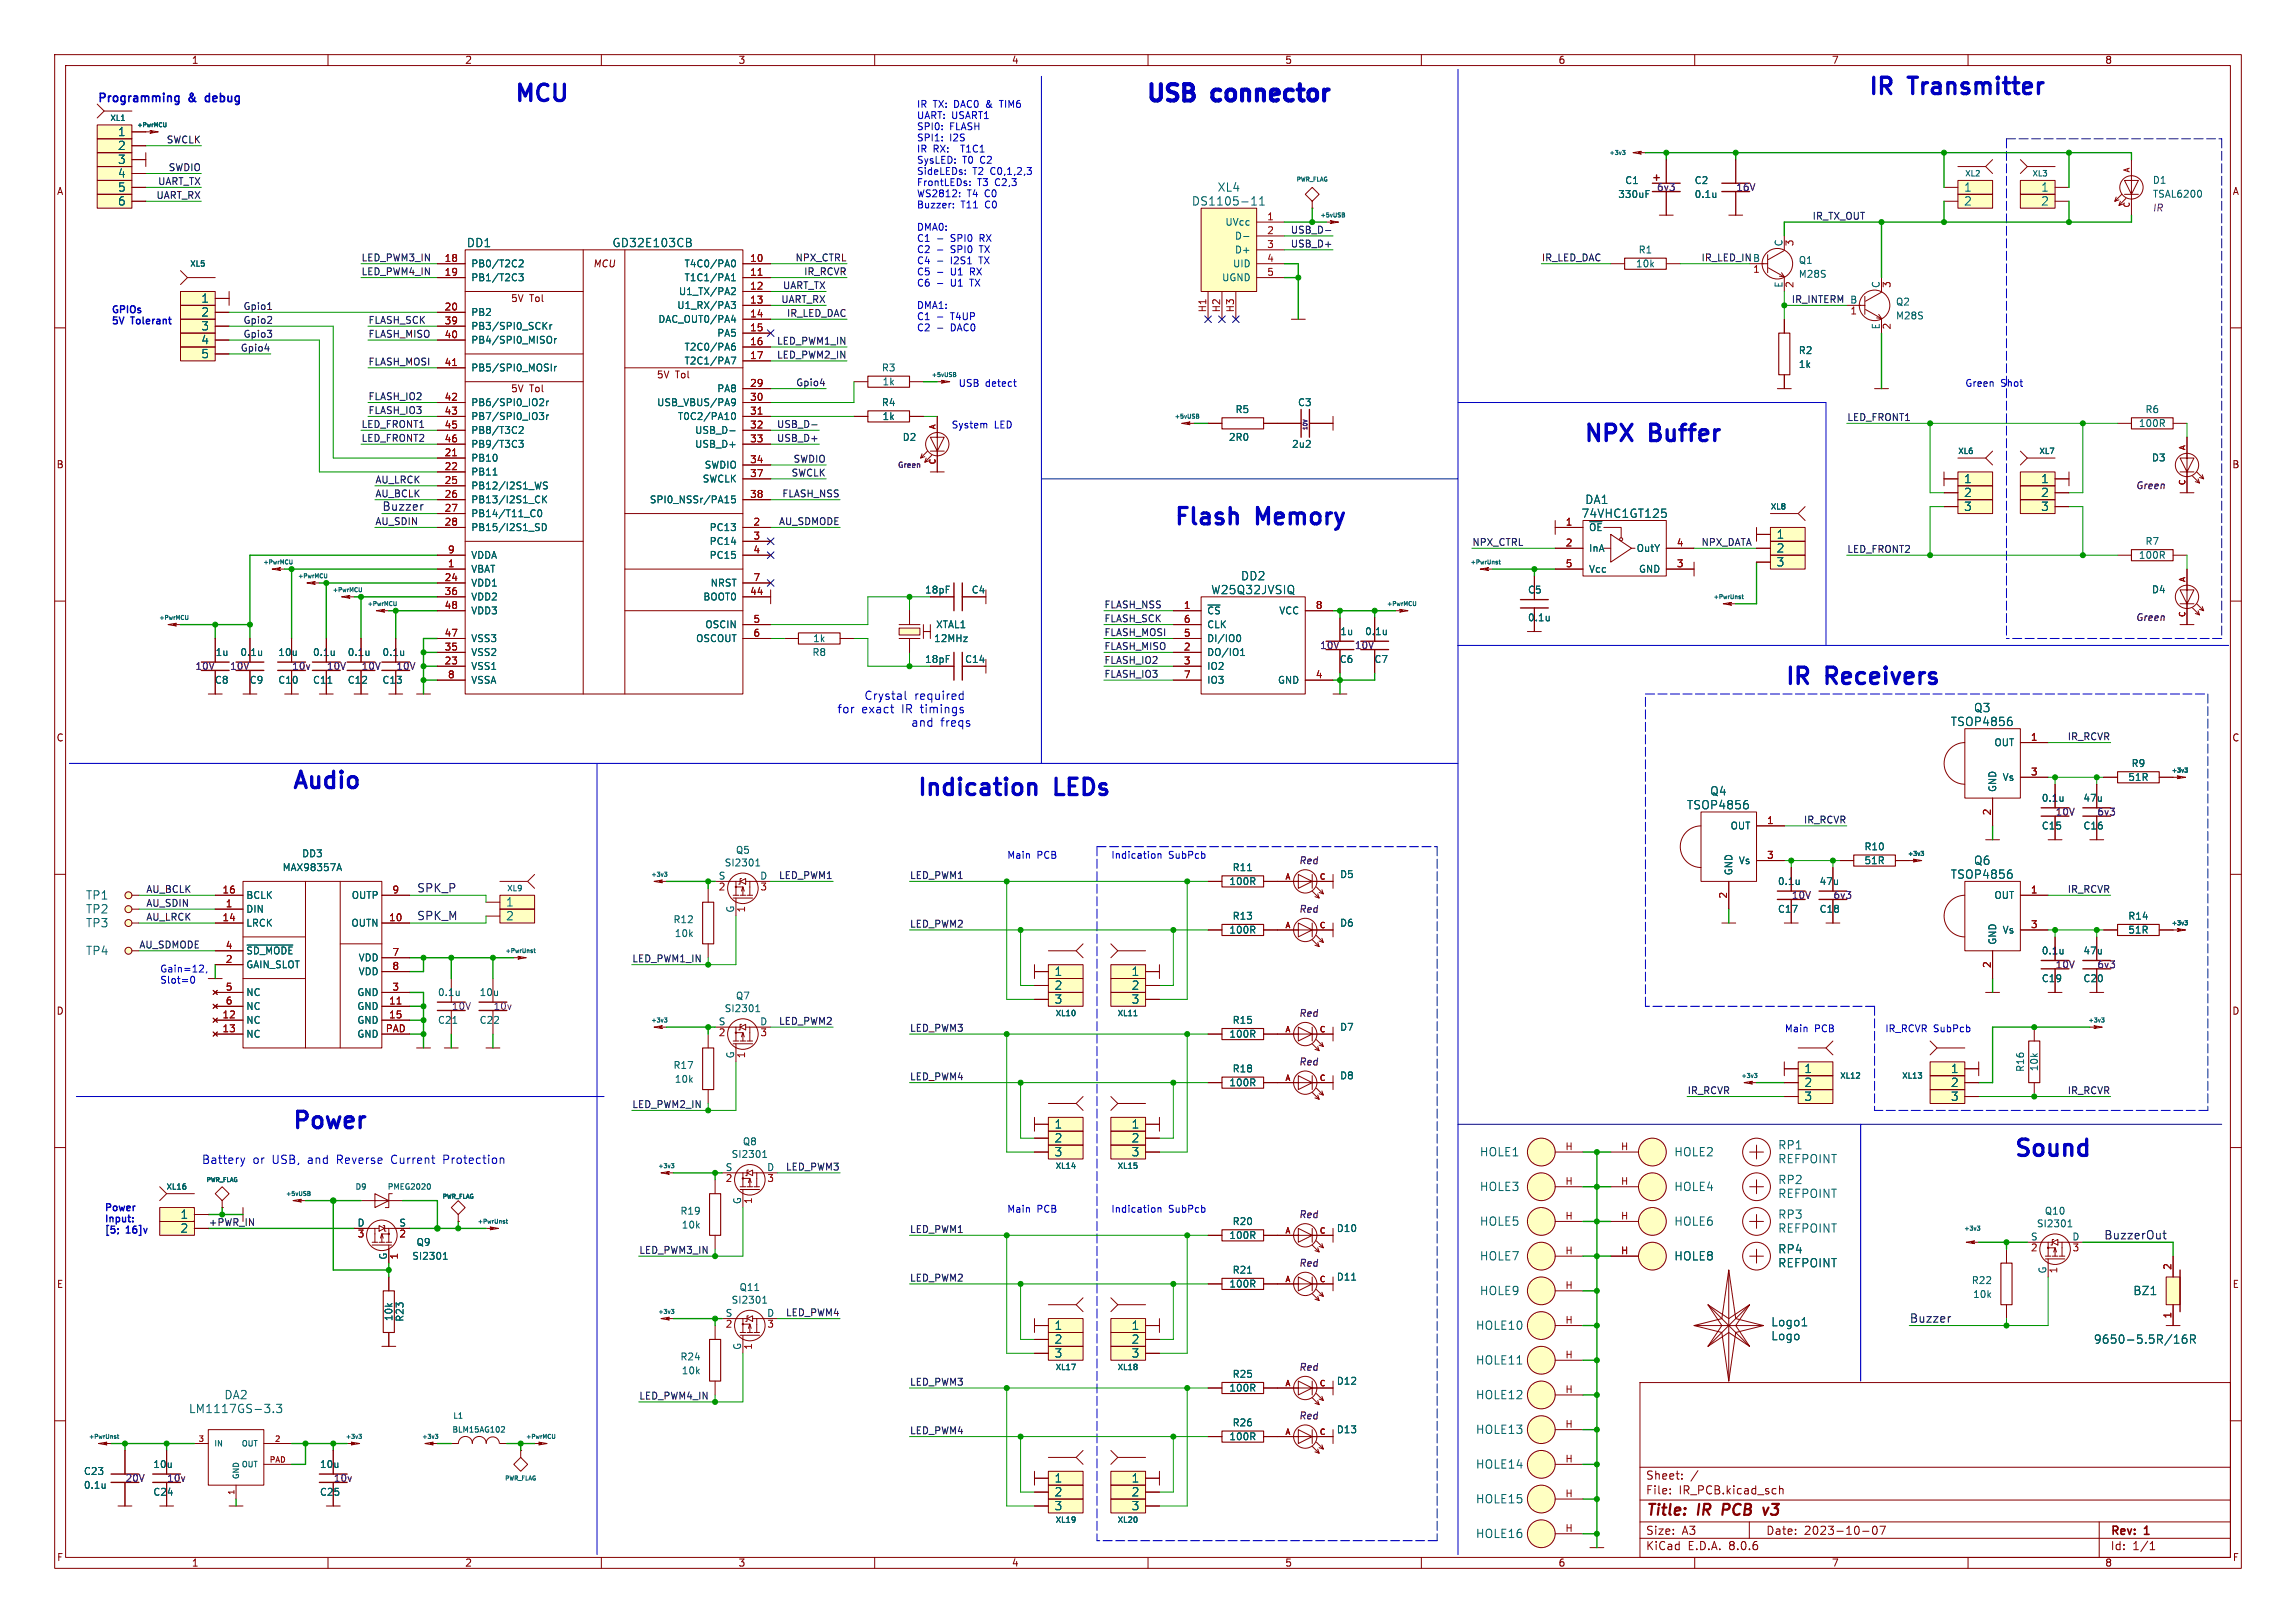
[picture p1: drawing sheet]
<svg xmlns="http://www.w3.org/2000/svg" width="420mm" height="297mm" viewBox="0 0 420 297" stroke-linecap="round" stroke-linejoin="round" font-family="sans-serif">
<defs><g id="words">
<g font-size="4.2" fill="#0000c2">
<text x="341.6" y="17.5">IR</text>
<text x="349.5" y="17.5">Transmitter</text>
<text x="94" y="18.8">MCU</text>
<text x="208.8" y="18.8">USB</text>
<text x="221.7" y="18.8">connector</text>
<text x="289.6" y="81">NPX</text>
<text x="302" y="81">Buffer</text>
<text x="214.6" y="96.3">Flash</text>
<text x="230.1" y="96.3">Memory</text>
<text x="326.4" y="125.5">IR</text>
<text x="334.3" y="125.5">Receivers</text>
<text x="53.3" y="144.5">Audio</text>
<text x="167.6" y="145.8">Indication</text>
<text x="193.3" y="145.8">LEDs</text>
<text x="53.3" y="206.8">Power</text>
<text x="368.3" y="211.8">Sound</text>
</g>
<g font-size="2.8" fill="#840000">
<text x="301" y="277.9">Title:</text>
<text x="310.6" y="277.9">IR</text>
<text x="315.9" y="277.9">PCB</text>
<text x="324.2" y="277.9">v3</text>
</g>
<g font-size="2.1" fill="#0000c2">
<text x="17.8" y="18.8">Programming</text>
<text x="34.6" y="18.8">&amp;</text>
<text x="38.3" y="18.8">debug</text>
<text x="153.1" y="130.6">for</text>
<text x="157.6" y="130.6">exact</text>
<text x="158.1" y="128.2">Crystal</text>
<text x="165" y="130.6">IR timings</text>
<text x="167.3" y="128.2">required</text>
<text x="166.6" y="133.1">and</text>
<text x="172.1" y="133.1">freqs</text>
<text x="36.8" y="213.1">Battery</text>
<text x="46.2" y="213.1">or</text>
<text x="49.8" y="213.1">USB,</text>
<text x="56.4" y="213.1">and</text>
<text x="61.9" y="213.1">Reverse</text>
<text x="72" y="213.1">Current</text>
<text x="81.7" y="213.1">Protection</text>
</g>
<g font-size="2.1" fill="#006464">
<text x="21.5" y="25.1">1</text>
<text x="21.5" y="27.7">2</text>
<text x="21.5" y="30.2">3</text>
<text x="21.5" y="32.7">4</text>
<text x="21.5" y="35.3">5</text>
<text x="222.6" y="35.3">XL4</text>
<text x="359.2" y="35.3">1</text>
<text x="373.3" y="35.3">1</text>
<text x="21.5" y="37.8">6</text>
<text x="217.9" y="37.8">DS1105-11</text>
<text x="359.2" y="37.8">2</text>
<text x="373.3" y="37.8">2</text>
<text x="85.3" y="45.4">DD1</text>
<text x="111.9" y="45.4">GD32E103CB</text>
<text x="36.8" y="55.6">1</text>
<text x="36.8" y="58.1">2</text>
<text x="36.8" y="60.7">3</text>
<text x="36.8" y="63.2">4</text>
<text x="36.8" y="65.8">5</text>
<text x="359.2" y="88.6">1</text>
<text x="373.3" y="88.6">1</text>
<text x="289.2" y="95">74VHC1GT125</text>
<text x="289.9" y="92.4">DA1</text>
<text x="359.2" y="91.2">2</text>
<text x="359.2" y="93.7">3</text>
<text x="373.3" y="91.2">2</text>
<text x="373.3" y="93.7">3</text>
<text x="324.9" y="98.8">1</text>
<text x="324.9" y="101.3">2</text>
<text x="226.9" y="106.4">DD2</text>
<text x="324.9" y="103.9">3</text>
<text x="221.5" y="108.9">W25Q32JVSIQ</text>
<text x="361" y="130.5">Q3</text>
<text x="356.7" y="133.1">TSOP4856</text>
<text x="308.5" y="148.3">TSOP4856</text>
<text x="312.7" y="145.8">Q4</text>
<text x="356.7" y="161">TSOP4856</text>
<text x="361" y="158.5">Q6</text>
<text x="15.6" y="167.4">TP2</text>
<text x="15.6" y="164.8">TP1</text>
<text x="92.5" y="166.1">1</text>
<text x="15.6" y="169.9">TP3</text>
<text x="92.5" y="168.6">2</text>
<text x="15.6" y="175">TP4</text>
<text x="192.8" y="178.8">1</text>
<text x="206.9" y="178.8">1</text>
<text x="192.8" y="181.3">2</text>
<text x="192.8" y="183.9">3</text>
<text x="206.9" y="181.3">2</text>
<text x="206.9" y="183.9">3</text>
<text x="329.9" y="196.6">1</text>
<text x="356.8" y="196.6">1</text>
<text x="329.9" y="199.1">2</text>
<text x="329.9" y="201.7">3</text>
<text x="356.8" y="199.1">2</text>
<text x="356.8" y="201.7">3</text>
<text x="192.8" y="206.7">1</text>
<text x="192.8" y="209.3">2</text>
<text x="206.9" y="206.7">1</text>
<text x="206.9" y="209.3">2</text>
<text x="192.8" y="211.8">3</text>
<text x="206.9" y="211.8">3</text>
<text x="270.6" y="211.8">HOLE1</text>
<text x="306.2" y="211.8">HOLE2</text>
<text x="325.2" y="210.5">RP1</text>
<text x="325.2" y="213.1">REFPOINT</text>
<text x="270.6" y="218.2">HOLE3</text>
<text x="306.2" y="218.2">HOLE4</text>
<text x="325.2" y="216.9">RP2</text>
<text x="325.2" y="219.4">REFPOINT</text>
<text x="32.9" y="223.2">1</text>
<text x="32.9" y="225.8">2</text>
<text x="270.6" y="224.5">HOLE5</text>
<text x="306.2" y="224.5">HOLE6</text>
<text x="325.2" y="223.2">RP3</text>
<text x="325.2" y="225.8">REFPOINT</text>
<text x="270.6" y="230.9">HOLE7</text>
<text x="306.2" y="230.9">HOLE8</text>
<text x="325.2" y="229.6">RP4</text>
<text x="325.2" y="232.1">REFPOINT</text>
<text x="270.6" y="237.2">HOLE9</text>
<text x="390.1" y="237.2">BZ1</text>
<text x="192.8" y="243.6">1</text>
<text x="206.9" y="243.6">1</text>
<text x="269.9" y="243.6">HOLE10</text>
<text x="323.9" y="242.9">Logo1</text>
<text x="323.9" y="245.5">Logo</text>
<text x="192.8" y="246.1">2</text>
<text x="192.8" y="248.6">3</text>
<text x="206.9" y="246.1">2</text>
<text x="206.9" y="248.6">3</text>
<text x="269.9" y="249.9">HOLE11</text>
<text x="382.9" y="246.1">9650-5.5R/16R</text>
<text x="41" y="256.3">DA2</text>
<text x="269.9" y="256.3">HOLE12</text>
<text x="34.5" y="258.8">LM1117GS-3.3</text>
<text x="269.9" y="262.6">HOLE13</text>
<text x="269.9" y="269">HOLE14</text>
<text x="192.8" y="271.5">1</text>
<text x="192.8" y="274">2</text>
<text x="206.9" y="271.5">1</text>
<text x="206.9" y="274">2</text>
<text x="269.9" y="275.3">HOLE15</text>
<text x="192.8" y="276.6">3</text>
<text x="206.9" y="276.6">3</text>
<text x="269.9" y="281.7">HOLE16</text>
</g>
<g font-size="2.1" fill="#0f0f0f">
<text x="69.8" y="93.6">Buzzer</text>
<text x="76.2" y="163.4">SPK_P</text>
<text x="76.2" y="168.5">SPK_M</text>
<text x="384.8" y="226.9">BuzzerOut</text>
<text x="349.2" y="242.2">Buzzer</text>
</g>
<g font-size="2.1" fill="#840000">
<text x="301" y="273.7">File:</text>
<text x="301" y="271">Sheet:</text>
<text x="307.1" y="273.7">IR_PCB.kicad_sch</text>
<text x="301" y="281.1">Size:</text>
<text x="307.6" y="281.1">A3</text>
<text x="323" y="281.1">Date:</text>
<text x="330" y="281.1">2023-10-07</text>
<text x="386" y="281.3">Rev:</text>
<text x="392.4" y="281.3">1</text>
<text x="301" y="283.9">KiCad</text>
<text x="308.7" y="283.9">E.D.A.</text>
<text x="316.3" y="283.9">8.0.6</text>
<text x="386" y="283.9">Id:</text>
<text x="390.1" y="283.9">1/1</text>
</g>
<g font-size="1.8" fill="#840000">
<text x="35" y="11.9">1</text>
<text x="85" y="11.9">2</text>
<text x="135" y="11.9">3</text>
<text x="185" y="11.9">4</text>
<text x="235" y="11.9">5</text>
<text x="285" y="11.9">6</text>
<text x="335" y="11.9">7</text>
<text x="385" y="11.9">8</text>
<text x="10.3" y="35.9">A</text>
<text x="408.3" y="35.9">A</text>
<text x="108.4" y="49.1">MCU</text>
<text x="93.4" y="55.5">5V</text>
<text x="96.9" y="55.5">Tol</text>
<text x="93.4" y="72">5V</text>
<text x="96.9" y="72">Tol</text>
<text x="120.1" y="69.5">5V</text>
<text x="123.5" y="69.5">Tol</text>
<text x="10.3" y="85.9">B</text>
<text x="408.2" y="85.9">B</text>
<text x="10.3" y="135.9">C</text>
<text x="408.2" y="135.9">C</text>
<text x="10.3" y="185.9">D</text>
<text x="408.2" y="185.9">D</text>
<text x="10.3" y="235.9">E</text>
<text x="408.3" y="235.9">E</text>
<text x="10.3" y="285.9">F</text>
<text x="35" y="286.9">1</text>
<text x="85" y="286.9">2</text>
<text x="135" y="286.9">3</text>
<text x="185" y="286.9">4</text>
<text x="235" y="286.9">5</text>
<text x="285" y="286.9">6</text>
<text x="335" y="286.9">7</text>
<text x="385" y="286.9">8</text>
<text x="408.3" y="285.9">F</text>
</g>
<g font-size="1.8" fill="#0000c2">
<text x="167.6" y="19.8">IR</text>
<text x="167.6" y="21.9">UART: USART1</text>
<text x="167.6" y="23.9">SPI0:</text>
<text x="170.7" y="19.8">TX: DAC0</text>
<text x="173.7" y="23.9">FLASH</text>
<text x="180.6" y="19.8">&amp;</text>
<text x="183.4" y="19.8">TIM6</text>
<text x="167.6" y="26">SPI1:</text>
<text x="167.6" y="28">IR</text>
<text x="170.7" y="28">RX:</text>
<text x="173.7" y="26">I2S</text>
<text x="176.1" y="28">T1C1</text>
<text x="167.6" y="30">SysLED:</text>
<text x="167.6" y="32.1">SideLEDs:</text>
<text x="167.6" y="34.1">FrontLEDs:</text>
<text x="176.1" y="30">T0</text>
<text x="177.9" y="32.1">T2</text>
<text x="178.8" y="34.1">T3</text>
<text x="179.4" y="30">C2</text>
<text x="181.3" y="32.1">C0,1,2,3</text>
<text x="182.1" y="34.1">C2,3</text>
<text x="167.6" y="36.2">WS2812:</text>
<text x="167.6" y="38.2">Buzzer:</text>
<text x="175.8" y="38.2">T11</text>
<text x="176.9" y="36.2">T4</text>
<text x="180.3" y="36.2">C0</text>
<text x="180.3" y="38.2">C0</text>
<text x="167.6" y="42.3">DMA0:</text>
<text x="167.6" y="44.4">C1</text>
<text x="167.6" y="46.4">C2</text>
<text x="174" y="44.4">SPI0</text>
<text x="174" y="46.4">SPI0</text>
<text x="179.5" y="44.4">RX</text>
<text x="179.5" y="46.4">TX</text>
<text x="167.6" y="48.4">C4</text>
<text x="167.6" y="50.5">C5</text>
<text x="167.6" y="52.5">C6</text>
<text x="174" y="48.4">I2S1</text>
<text x="174" y="50.5">U1</text>
<text x="174" y="52.5">U1</text>
<text x="177.7" y="50.5">RX</text>
<text x="177.7" y="52.5">TX</text>
<text x="179.4" y="48.4">TX</text>
<text x="20.3" y="57.4">GPIOs</text>
<text x="20.3" y="59.4">5V</text>
<text x="24.1" y="59.4">Tolerant</text>
<text x="167.6" y="56.6">DMA1:</text>
<text x="167.6" y="58.7">C1</text>
<text x="174" y="58.7">T4UP</text>
<text x="167.6" y="60.7">C2</text>
<text x="174" y="60.7">DAC0</text>
<text x="175.3" y="70.9">USB</text>
<text x="180.2" y="70.9">detect</text>
<text x="359.4" y="70.9">Green</text>
<text x="366" y="70.9">Shot</text>
<text x="174" y="78.5">System</text>
<text x="181.9" y="78.5">LED</text>
<text x="184.1" y="157.2">Main</text>
<text x="189.7" y="157.2">PCB</text>
<text x="203.2" y="157.2">Indication</text>
<text x="213.7" y="157.2">SubPcb</text>
<text x="29.2" y="178">Gain=12,</text>
<text x="29.2" y="180.1">Slot=0</text>
<text x="326.4" y="189">Main</text>
<text x="331.9" y="189">PCB</text>
<text x="344.8" y="189">IR_RCVR SubPcb</text>
<text x="19" y="221.7">Power</text>
<text x="19" y="223.8">Input:</text>
<text x="19" y="225.8">[5;</text>
<text x="23.2" y="225.8">16]v</text>
<text x="184.1" y="222">Main</text>
<text x="189.7" y="222">PCB</text>
<text x="203.2" y="222">Indication</text>
<text x="213.7" y="222">SubPcb</text>
</g>
<g font-size="1.8" fill="#0f0f0f">
<text x="30.4" y="26.3">SWCLK</text>
<text x="28.8" y="33.9">UART_TX</text>
<text x="30.8" y="31.4">SWDIO</text>
<text x="28.5" y="36.5">UART_RX</text>
<text x="331.5" y="40.3">IR_TX_OUT</text>
<text x="66" y="47.9">LED_PWM3_IN</text>
<text x="145.4" y="47.9">NPX_CTRL</text>
<text x="236" y="45.4">USB_D+</text>
<text x="236" y="42.8">USB_D-</text>
<text x="281.9" y="47.9">IR_LED_DAC</text>
<text x="311.1" y="47.9">IR_LED_IN B</text>
<text x="66" y="50.5">LED_PWM4_IN</text>
<text x="143.1" y="53">UART_TX</text>
<text x="147" y="50.5">IR_RCVR</text>
<text x="44.4" y="56.8">Gpio1</text>
<text x="44.4" y="59.3">Gpio2</text>
<text x="67.3" y="59.3">FLASH_SCK</text>
<text x="142.8" y="55.5">UART_RX</text>
<text x="143.9" y="58.1">IR_LED_DAC</text>
<text x="327.7" y="55.5">IR_INTERM B</text>
<text x="43.9" y="64.4">Gpio4</text>
<text x="44.4" y="61.9">Gpio3</text>
<text x="67.3" y="61.9">FLASH_MISO</text>
<text x="142" y="63.2">LED_PWM1_IN</text>
<text x="142" y="65.7">LED_PWM2_IN</text>
<text x="67.3" y="67">FLASH_MOSI</text>
<text x="145.5" y="70.8">Gpio4</text>
<text x="67.3" y="75.9">FLASH_IO3</text>
<text x="67.3" y="73.3">FLASH_IO2</text>
<text x="337.8" y="77.1">LED_FRONT1</text>
<text x="66" y="78.4">LED_FRONT1</text>
<text x="66" y="80.9">LED_FRONT2</text>
<text x="142" y="78.4">USB_D-</text>
<text x="142" y="80.9">USB_D+</text>
<text x="68.6" y="88.6">AU_LRCK</text>
<text x="144.7" y="87.3">SWCLK</text>
<text x="145.1" y="84.7">SWDIO</text>
<text x="68.6" y="91.1">AU_BCLK</text>
<text x="143" y="91.1">FLASH_NSS</text>
<text x="68.6" y="96.2">AU_SDIN</text>
<text x="142.4" y="96.2">AU_SDMODE</text>
<text x="269.2" y="100">NPX_CTRL</text>
<text x="311.1" y="100">NPX_DATA</text>
<text x="337.8" y="101.3">LED_FRONT2</text>
<text x="201.9" y="111.4">FLASH_NSS</text>
<text x="201.9" y="114">FLASH_SCK</text>
<text x="201.9" y="116.5">FLASH_MOSI</text>
<text x="201.9" y="119">FLASH_MISO</text>
<text x="201.9" y="121.6">FLASH_IO2</text>
<text x="201.9" y="124.1">FLASH_IO3</text>
<text x="378.1" y="135.5">IR_RCVR</text>
<text x="329.9" y="150.8">IR_RCVR</text>
<text x="142.4" y="160.9">LED_PWM1</text>
<text x="166.4" y="160.9">LED_PWM1</text>
<text x="26.7" y="166">AU_SDIN</text>
<text x="26.7" y="163.5">AU_BCLK</text>
<text x="378.1" y="163.5">IR_RCVR</text>
<text x="25.4" y="173.6">AU_SDMODE</text>
<text x="26.7" y="168.6">AU_LRCK</text>
<text x="166.4" y="169.8">LED_PWM2</text>
<text x="115.6" y="176.2">LED_PWM1_IN</text>
<text x="142.4" y="187.6">LED_PWM2</text>
<text x="166.4" y="188.9">LED_PWM3</text>
<text x="166.4" y="197.8">LED_PWM4</text>
<text x="115.6" y="202.9">LED_PWM2_IN</text>
<text x="308.6" y="200.3">IR_RCVR</text>
<text x="378.1" y="200.3">IR_RCVR</text>
<text x="143.7" y="214.3">LED_PWM3</text>
<text x="38.1" y="224.4">+PWR_IN</text>
<text x="166.4" y="225.7">LED_PWM1</text>
<text x="116.8" y="229.5">LED_PWM3_IN</text>
<text x="166.4" y="234.6">LED_PWM2</text>
<text x="143.7" y="241">LED_PWM4</text>
<text x="116.8" y="256.2">LED_PWM4_IN</text>
<text x="166.4" y="253.7">LED_PWM3</text>
<text x="166.4" y="262.5">LED_PWM4</text>
</g>
<g font-size="1.8" fill="#006464">
<text x="297.2" y="33.9">C1</text>
<text x="309.9" y="33.9">C2</text>
<text x="393.7" y="33.8">D1</text>
<text x="224.1" y="41.5">UVcc</text>
<text x="295.9" y="36.4">330uF</text>
<text x="309.9" y="36.4">0.1u</text>
<text x="393.7" y="36.4">TSAL6200</text>
<text x="225.8" y="44">D-</text>
<text x="225.8" y="46.6">D+</text>
<text x="299.6" y="46.6">R1</text>
<text x="326.1" y="45.2" transform="rotate(-90 326.1 45.2)">C</text>
<text x="86.1" y="49.1">PB0/T2C2</text>
<text x="86.1" y="51.7">PB1/T2C3</text>
<text x="125.1" y="49.1">T4C0/PA0</text>
<text x="125.1" y="51.7">T1C1/PA1</text>
<text x="223.4" y="51.7">UGND</text>
<text x="225.4" y="49.1">UID</text>
<text x="299.2" y="49.1">10k</text>
<text x="326.1" y="52.7" transform="rotate(-90 326.1 52.7)">E</text>
<text x="328.9" y="48.5">Q1</text>
<text x="328.9" y="51">M28S</text>
<text x="343.9" y="52.8" transform="rotate(-90 343.9 52.8)">C</text>
<text x="86.1" y="58">PB2</text>
<text x="120.3" y="59.3">DAC_OUT0/PA4</text>
<text x="123.8" y="56.7">U1_RX/PA3</text>
<text x="124.1" y="54.2">U1_TX/PA2</text>
<text x="346.7" y="56.1">Q2</text>
<text x="346.7" y="58.6">M28S</text>
<text x="86.1" y="60.6">PB3/SPI0_SCKr</text>
<text x="86.1" y="63.1">PB4/SPI0_MISOr</text>
<text x="125.1" y="64.4">T2C0/PA6</text>
<text x="131.1" y="61.8">PA5</text>
<text x="328.9" y="65">R2</text>
<text x="343.9" y="60.4" transform="rotate(-90 343.9 60.4)">E</text>
<text x="86.1" y="68.2">PB5/SPI0_MOSIr</text>
<text x="125.1" y="66.9">T2C1/PA7</text>
<text x="131.1" y="72">PA8</text>
<text x="161.2" y="68.2">R3</text>
<text x="161.3" y="70.7">1k</text>
<text x="328.9" y="67.5">1k</text>
<text x="86.1" y="74.5">PB6/SPI0_IO2r</text>
<text x="86.1" y="77.1">PB7/SPI0_IO3r</text>
<text x="120.1" y="74.5">USB_VBUS/PA9</text>
<text x="123.9" y="77.1">T0C2/PA10</text>
<text x="161.2" y="74.5">R4</text>
<text x="161.3" y="77.1">1k</text>
<text x="225.9" y="75.8">R5</text>
<text x="237.3" y="74.5">C3</text>
<text x="392.4" y="75.8">R6</text>
<text x="86.1" y="79.6">PB8/T3C2</text>
<text x="86.1" y="82.1">PB9/T3C3</text>
<text x="127.1" y="79.6">USB_D-</text>
<text x="127.1" y="82.1">USB_D+</text>
<text x="165" y="80.9">D2</text>
<text x="224.7" y="80.9">2R0</text>
<text x="236.2" y="82.1">2u2</text>
<text x="391.1" y="78.3">100R</text>
<text x="86.1" y="84.7">PB10</text>
<text x="86.1" y="87.2">PB11</text>
<text x="86.1" y="89.8">PB12/I2S1_WS</text>
<text x="128.4" y="88.5">SWCLK</text>
<text x="128.8" y="86">SWDIO</text>
<text x="393.5" y="84.6">D3</text>
<text x="86.1" y="92.3">PB13/I2S1_CK</text>
<text x="86.1" y="94.8">PB14/T11_C0</text>
<text x="118.8" y="92.3">SPI0_NSSr/PA15</text>
<text x="86.1" y="97.4">PB15/I2S1_SD</text>
<text x="129.7" y="97.4">PC13</text>
<text x="129.7" y="99.9">PC14</text>
<text x="290.6" y="97.4">~{OE}</text>
<text x="290.6" y="101.2">InA</text>
<text x="299.3" y="101.2">OutY</text>
<text x="392.4" y="99.9">R7</text>
<text x="86.1" y="105">VBAT</text>
<text x="86.1" y="107.5">VDD1</text>
<text x="86.1" y="102.5">VDDA</text>
<text x="129.7" y="102.5">PC15</text>
<text x="129.9" y="107.5">NRST</text>
<text x="290.6" y="105">Vcc</text>
<text x="299.7" y="105">GND</text>
<text x="391.1" y="102.5">100R</text>
<text x="86.1" y="110.1">VDD2</text>
<text x="86.1" y="112.6">VDD3</text>
<text x="128.6" y="110.1">BOOT0</text>
<text x="169.1" y="108.8">18pF</text>
<text x="177.6" y="108.8">C4</text>
<text x="220.7" y="112.6">~{CS}</text>
<text x="233.9" y="112.6">VCC</text>
<text x="279.4" y="108.8">C5</text>
<text x="279.4" y="113.9">0.1u</text>
<text x="393.5" y="108.8">D4</text>
<text x="86.1" y="117.7">VSS3</text>
<text x="127.2" y="117.7">OSCOUT</text>
<text x="128.9" y="115.2">OSCIN</text>
<text x="148.6" y="117.7">1k</text>
<text x="170.8" y="117.7">12MHz</text>
<text x="171.1" y="115.2">XTAL1</text>
<text x="220.7" y="117.7">DI/IO0</text>
<text x="220.7" y="115.2">CLK</text>
<text x="245.1" y="116.4">1u</text>
<text x="249.6" y="116.4">0.1u</text>
<text x="39.2" y="125.3">C8</text>
<text x="39.3" y="120.2">1u</text>
<text x="43.9" y="120.2">0.1u</text>
<text x="45.6" y="125.3">C9</text>
<text x="50.8" y="125.3">C10</text>
<text x="50.8" y="120.2">10u</text>
<text x="57.2" y="125.3">C11</text>
<text x="57.2" y="120.2">0.1u</text>
<text x="63.5" y="125.3">C12</text>
<text x="63.5" y="120.2">0.1u</text>
<text x="69.9" y="125.3">C13</text>
<text x="69.9" y="120.2">0.1u</text>
<text x="86.1" y="122.8">VSS1</text>
<text x="86.1" y="120.2">VSS2</text>
<text x="86.1" y="125.3">VSSA</text>
<text x="148.5" y="120.2">R8</text>
<text x="169.1" y="121.5">18pF</text>
<text x="176.4" y="121.5">C14</text>
<text x="220.7" y="120.2">DO/IO1</text>
<text x="220.7" y="122.8">IO2</text>
<text x="220.7" y="125.3">IO3</text>
<text x="233.7" y="125.3">GND</text>
<text x="245" y="121.5">C6</text>
<text x="251.3" y="121.5">C7</text>
<text x="364.7" y="136.8">OUT</text>
<text x="366.2" y="143.1">Vs</text>
<text x="389.2" y="143.1">51R</text>
<text x="389.8" y="140.6">R9</text>
<text x="365.4" y="145" transform="rotate(-90 365.4 145)">GND</text>
<text x="373.4" y="146.9">0.1u</text>
<text x="381" y="146.9">47u</text>
<text x="316.5" y="152">OUT</text>
<text x="341" y="155.8">R10</text>
<text x="373.4" y="152">C15</text>
<text x="381" y="152">C16</text>
<text x="51.6" y="159.6">MAX98357A</text>
<text x="55.2" y="157.1">DD3</text>
<text x="131.4" y="161">S</text>
<text x="132.5" y="158.8">SI2301</text>
<text x="134.5" y="156.4">Q5</text>
<text x="139" y="161">D</text>
<text x="225.4" y="159.6">R11</text>
<text x="245" y="160.9">D5</text>
<text x="317.1" y="160.3" transform="rotate(-90 317.1 160.3)">GND</text>
<text x="318" y="158.3">Vs</text>
<text x="341" y="158.3">51R</text>
<text x="45" y="167.2">DIN</text>
<text x="45" y="164.7">BCLK</text>
<text x="64.2" y="164.7">OUTP</text>
<text x="134.4" y="167.1" transform="rotate(-90 134.4 167.1)">G</text>
<text x="224.8" y="162.2">100R</text>
<text x="325.1" y="167.2">C17</text>
<text x="325.1" y="162.2">0.1u</text>
<text x="332.8" y="167.2">C18</text>
<text x="332.8" y="162.2">47u</text>
<text x="364.7" y="164.7">OUT</text>
<text x="45" y="169.8">LRCK</text>
<text x="64.2" y="169.8">OUTN</text>
<text x="123.1" y="169.1">R12</text>
<text x="123.3" y="171.7">10k</text>
<text x="224.8" y="171">100R</text>
<text x="225.4" y="168.5">R13</text>
<text x="245" y="169.8">D6</text>
<text x="365.4" y="173" transform="rotate(-90 365.4 173)">GND</text>
<text x="366.2" y="171">Vs</text>
<text x="389.2" y="168.5">R14</text>
<text x="389.2" y="171">51R</text>
<text x="45" y="177.4">GAIN_SLOT</text>
<text x="45" y="174.9">~{SD_MODE}</text>
<text x="65.5" y="176.1">VDD</text>
<text x="65.5" y="178.7">VDD</text>
<text x="373.4" y="179.9">C19</text>
<text x="373.4" y="174.9">0.1u</text>
<text x="381" y="179.9">C20</text>
<text x="381" y="174.9">47u</text>
<text x="45" y="182.5">NC</text>
<text x="45" y="185">NC</text>
<text x="65.3" y="185">GND</text>
<text x="65.3" y="182.5">GND</text>
<text x="80" y="182.5">0.1u</text>
<text x="87.6" y="182.5">10u</text>
<text x="132.5" y="185.4">SI2301</text>
<text x="134.5" y="183.1">Q7</text>
<text x="45" y="187.6">NC</text>
<text x="45" y="190.1">NC</text>
<text x="65.3" y="187.6">GND</text>
<text x="65.3" y="190.1">GND</text>
<text x="80" y="187.6">C21</text>
<text x="87.6" y="187.6">C22</text>
<text x="131.4" y="187.7">S</text>
<text x="139" y="187.7">D</text>
<text x="224.8" y="190.1">100R</text>
<text x="225.4" y="187.6">R15</text>
<text x="245" y="188.8">D7</text>
<text x="123.1" y="195.8">R17</text>
<text x="134.4" y="193.8" transform="rotate(-90 134.4 193.8)">G</text>
<text x="225.4" y="196.4">R18</text>
<text x="245" y="197.7">D8</text>
<text x="370.4" y="196.3" transform="rotate(-90 370.4 196.3)">R16</text>
<text x="373" y="196.1" transform="rotate(-90 373 196.1)">10k</text>
<text x="123.3" y="198.3">10k</text>
<text x="224.8" y="199">100R</text>
<text x="135.8" y="209.8">Q8</text>
<text x="132.6" y="214.4">S</text>
<text x="133.7" y="212.1">SI2301</text>
<text x="140.2" y="214.4">D</text>
<text x="135.6" y="220.4" transform="rotate(-90 135.6 220.4)">G</text>
<text x="65.3" y="224.5">D</text>
<text x="73" y="224.5">S</text>
<text x="124.4" y="222.5">R19</text>
<text x="124.6" y="225">10k</text>
<text x="224.8" y="226.9">100R</text>
<text x="225.4" y="224.4">R20</text>
<text x="244.4" y="225.7">D10</text>
<text x="371.4" y="227.1">S</text>
<text x="372.5" y="224.8">SI2301</text>
<text x="373.9" y="222.5">Q10</text>
<text x="379" y="227.1">D</text>
<text x="70.9" y="230.6" transform="rotate(-90 70.9 230.6)">G</text>
<text x="75.3" y="230.7">SI2301</text>
<text x="76.1" y="228.2">Q9</text>
<text x="225.4" y="233.3">R21</text>
<text x="374.4" y="233.1" transform="rotate(-90 374.4 233.1)">G</text>
<text x="133.7" y="238.8">SI2301</text>
<text x="135.2" y="236.4">Q11</text>
<text x="224.8" y="235.8">100R</text>
<text x="244.4" y="234.5">D11</text>
<text x="360.6" y="235.2">R22</text>
<text x="360.8" y="237.7">10k</text>
<text x="72" y="241.9" transform="rotate(-90 72 241.9)">10k</text>
<text x="74" y="242" transform="rotate(-90 74 242)">R23</text>
<text x="132.6" y="241">S</text>
<text x="140.2" y="241">D</text>
<text x="124.4" y="249.1">R24</text>
<text x="124.6" y="251.7">10k</text>
<text x="135.6" y="247.1" transform="rotate(-90 135.6 247.1)">G</text>
<text x="224.8" y="254.9">100R</text>
<text x="225.4" y="252.3">R25</text>
<text x="244.4" y="253.6">D12</text>
<text x="224.8" y="263.8">100R</text>
<text x="225.4" y="261.2">R26</text>
<text x="244.4" y="262.5">D13</text>
<text x="27.9" y="268.8">10u</text>
<text x="58.4" y="268.8">10u</text>
<text x="15.2" y="270.1">C23</text>
<text x="15.2" y="272.6">0.1u</text>
<text x="27.9" y="273.9">C24</text>
<text x="58.4" y="273.9">C25</text>
</g>
<g font-size="1.8" fill="#840084">
<text x="303" y="35.2">6v3</text>
<text x="317.5" y="35.2">16V</text>
<text x="393.7" y="38.9">IR</text>
<text x="390.6" y="89.7">Green</text>
<text x="390.6" y="113.8">Green</text>
<text x="241.4" y="119">10V</text>
<text x="247.7" y="119">10V</text>
<text x="35.6" y="122.8">10V</text>
<text x="42" y="122.8">10V</text>
<text x="53.3" y="122.8">10v</text>
<text x="59.7" y="122.8">10V</text>
<text x="66" y="122.8">10V</text>
<text x="72.4" y="122.8">10V</text>
<text x="375.9" y="149.5">10V</text>
<text x="383.6" y="149.5">6v3</text>
<text x="237.6" y="158.3">Red</text>
<text x="237.6" y="167.2">Red</text>
<text x="327.7" y="164.7">10V</text>
<text x="335.3" y="164.7">6v3</text>
<text x="375.9" y="177.4">10V</text>
<text x="383.6" y="177.4">6v3</text>
<text x="82.6" y="185">10V</text>
<text x="90.2" y="185">10v</text>
<text x="237.6" y="186.3">Red</text>
<text x="237.6" y="195.2">Red</text>
<text x="237.6" y="223.1">Red</text>
<text x="237.6" y="232">Red</text>
<text x="237.6" y="251.1">Red</text>
<text x="237.6" y="259.9">Red</text>
<text x="22.9" y="271.4">20V</text>
<text x="30.5" y="271.4">10v</text>
<text x="61" y="271.4">10v</text>
</g>
<g font-size="1.8" fill="#a90000">
<text x="231.7" y="40.4">1</text>
<text x="231.7" y="42.9">2</text>
<text x="231.7" y="45.5">3</text>
<text x="328.4" y="45.2" transform="rotate(-90 328.4 45.2)">3</text>
<text x="81.2" y="48">18</text>
<text x="81.2" y="50.5">19</text>
<text x="137.1" y="48">10</text>
<text x="137.1" y="50.5">11</text>
<text x="137.1" y="53.1">12</text>
<text x="231.7" y="48">4</text>
<text x="231.7" y="50.5">5</text>
<text x="320.6" y="50.2">1</text>
<text x="328.4" y="52.8" transform="rotate(-90 328.4 52.8)">2</text>
<text x="346.2" y="52.8" transform="rotate(-90 346.2 52.8)">3</text>
<text x="81.2" y="56.9">20</text>
<text x="81.2" y="59.4">39</text>
<text x="137.1" y="55.6">13</text>
<text x="137.1" y="58.2">14</text>
<text x="220.7" y="57.3" transform="rotate(-90 220.7 57.3)">H1</text>
<text x="223.3" y="57.3" transform="rotate(-90 223.3 57.3)">H2</text>
<text x="225.8" y="57.3" transform="rotate(-90 225.8 57.3)">H3</text>
<text x="338.4" y="57.9">1</text>
<text x="81.2" y="62">40</text>
<text x="137.1" y="60.7">15</text>
<text x="137.1" y="63.2">16</text>
<text x="137.1" y="65.8">17</text>
<text x="346.2" y="60.4" transform="rotate(-90 346.2 60.4)">2</text>
<text x="81.2" y="67.1">41</text>
<text x="137.1" y="70.9">29</text>
<text x="81.2" y="73.4">42</text>
<text x="81.2" y="75.9">43</text>
<text x="137.1" y="73.4">30</text>
<text x="137.1" y="75.9">31</text>
<text x="81.2" y="83.6">21</text>
<text x="81.2" y="78.5">45</text>
<text x="81.2" y="81">46</text>
<text x="137.1" y="78.5">32</text>
<text x="137.1" y="81">33</text>
<text x="81.2" y="86.1">22</text>
<text x="81.2" y="88.6">25</text>
<text x="137.1" y="84.8">34</text>
<text x="137.1" y="87.4">37</text>
<text x="81.2" y="91.2">26</text>
<text x="81.2" y="93.7">27</text>
<text x="137.1" y="91.2">38</text>
<text x="81.2" y="96.3">28</text>
<text x="81.8" y="101.3">9</text>
<text x="137.7" y="96.3">2</text>
<text x="137.7" y="98.8">3</text>
<text x="137.7" y="101.3">4</text>
<text x="286.3" y="96.3">1</text>
<text x="286.3" y="100.1">2</text>
<text x="306.6" y="100.1">4</text>
<text x="81.2" y="106.4">24</text>
<text x="81.8" y="103.9">1</text>
<text x="137.7" y="106.4">7</text>
<text x="286.3" y="103.9">5</text>
<text x="306.6" y="103.9">3</text>
<text x="81.2" y="109">36</text>
<text x="81.2" y="111.5">48</text>
<text x="137.1" y="109">44</text>
<text x="216.5" y="111.5">1</text>
<text x="240.6" y="111.5">8</text>
<text x="81.2" y="119.1">35</text>
<text x="81.2" y="116.6">47</text>
<text x="137.7" y="114">5</text>
<text x="137.7" y="116.6">6</text>
<text x="216.5" y="119.1">2</text>
<text x="216.5" y="116.6">5</text>
<text x="216.5" y="114">6</text>
<text x="81.2" y="121.7">23</text>
<text x="81.8" y="124.2">8</text>
<text x="216.5" y="121.7">3</text>
<text x="216.5" y="124.2">7</text>
<text x="240.6" y="124.2">4</text>
<text x="371.4" y="135.6">1</text>
<text x="371.4" y="142">3</text>
<text x="364.2" y="149.3" transform="rotate(-90 364.2 149.3)">2</text>
<text x="323.1" y="150.9">1</text>
<text x="323.1" y="157.2">3</text>
<text x="40.6" y="163.6">16</text>
<text x="41.2" y="166.1">1</text>
<text x="71.7" y="163.6">9</text>
<text x="131.4" y="163.3">2</text>
<text x="136.6" y="167.1" transform="rotate(-90 136.6 167.1)">1</text>
<text x="139" y="163.3">3</text>
<text x="316" y="164.5" transform="rotate(-90 316 164.5)">2</text>
<text x="371.4" y="163.6">1</text>
<text x="40.6" y="168.7">14</text>
<text x="41.2" y="173.7">4</text>
<text x="71.1" y="168.7">10</text>
<text x="371.4" y="169.9">3</text>
<text x="41.2" y="176.3">2</text>
<text x="71.7" y="175">7</text>
<text x="71.7" y="177.5">8</text>
<text x="364.2" y="177.2" transform="rotate(-90 364.2 177.2)">2</text>
<text x="41.2" y="181.4">5</text>
<text x="41.2" y="183.9">6</text>
<text x="71.1" y="183.9">11</text>
<text x="71.7" y="181.4">3</text>
<text x="40.6" y="186.4">12</text>
<text x="40.6" y="189">13</text>
<text x="70.5" y="189">PAD</text>
<text x="71.1" y="186.4">15</text>
<text x="131.4" y="189.9">2</text>
<text x="139" y="189.9">3</text>
<text x="136.6" y="193.7" transform="rotate(-90 136.6 193.7)">1</text>
<text x="286.3" y="210.6">H</text>
<text x="296.4" y="210.6">H</text>
<text x="132.6" y="216.6">2</text>
<text x="137.9" y="220.4" transform="rotate(-90 137.9 220.4)">1</text>
<text x="140.3" y="216.6">3</text>
<text x="286.3" y="216.9">H</text>
<text x="296.4" y="216.9">H</text>
<text x="65.3" y="226.8">3</text>
<text x="73" y="226.8">2</text>
<text x="286.3" y="223.3">H</text>
<text x="296.4" y="223.3">H</text>
<text x="73.1" y="230.6" transform="rotate(-90 73.1 230.6)">1</text>
<text x="286.3" y="229.6">H</text>
<text x="296.4" y="229.6">H</text>
<text x="371.4" y="229.3">2</text>
<text x="376.6" y="233.1" transform="rotate(-90 376.6 233.1)">1</text>
<text x="379" y="229.3">3</text>
<text x="397.3" y="232.5" transform="rotate(-90 397.3 232.5)">2</text>
<text x="286.3" y="236">H</text>
<text x="132.6" y="243.3">2</text>
<text x="140.3" y="243.3">3</text>
<text x="286.3" y="242.3">H</text>
<text x="397.3" y="241.4" transform="rotate(-90 397.3 241.4)">1</text>
<text x="137.9" y="247.1" transform="rotate(-90 137.9 247.1)">1</text>
<text x="286.3" y="248.7">H</text>
<text x="286.3" y="255">H</text>
<text x="286.3" y="261.4">H</text>
<text x="286.3" y="267.7">H</text>
<text x="286.3" y="274.1">H</text>
<text x="286.3" y="280.4">H</text>
</g>
<g font-size="1.4" fill="#006464">
<text x="20.1" y="22.3">XL1</text>
<text x="359.4" y="32.5">XL2</text>
<text x="371.7" y="32.5">XL3</text>
<text x="34.7" y="49">XL5</text>
<text x="358.1" y="83.3">XL6</text>
<text x="372.9" y="83.3">XL7</text>
<text x="323.8" y="93.4">XL8</text>
<text x="92.7" y="163.3">XL9</text>
<text x="193" y="186.2">XL10</text>
<text x="204.3" y="186.2">XL11</text>
<text x="336.5" y="197.6">XL12</text>
<text x="347.8" y="197.6">XL13</text>
<text x="193" y="214.1">XL14</text>
<text x="204.3" y="214.1">XL15</text>
<text x="30.3" y="217.9">XL16</text>
<text x="64.9" y="217.9">D9</text>
<text x="70.8" y="217.9">PMEG2020</text>
<text x="193" y="250.9">XL17</text>
<text x="204.3" y="250.9">XL18</text>
<text x="82.6" y="262.4">BLM15AG102</text>
<text x="82.8" y="259.8">L1</text>
<text x="39.1" y="264.9">IN</text>
<text x="44.1" y="264.9">OUT</text>
<text x="44.1" y="268.7">OUT</text>
<text x="43.9" y="270.8" transform="rotate(-90 43.9 270.8)">GND</text>
<text x="193" y="278.9">XL19</text>
<text x="204.3" y="278.9">XL20</text>
</g>
<g font-size="1.4" fill="#a90000">
<text x="389.6" y="31.7" transform="rotate(-90 389.6 31.7)">A</text>
<text x="389.6" y="38.1" transform="rotate(-90 389.6 38.1)">C</text>
<text x="171.2" y="78.7" transform="rotate(-90 171.2 78.7)">A</text>
<text x="399.8" y="82.5" transform="rotate(-90 399.8 82.5)">A</text>
<text x="171.2" y="85.1" transform="rotate(-90 171.2 85.1)">C</text>
<text x="399.8" y="88.9" transform="rotate(-90 399.8 88.9)">C</text>
<text x="399.8" y="106.6" transform="rotate(-90 399.8 106.6)">A</text>
<text x="399.8" y="113" transform="rotate(-90 399.8 113)">C</text>
<text x="235" y="161">A</text>
<text x="241.3" y="161">C</text>
<text x="235" y="169.9">A</text>
<text x="241.3" y="169.9">C</text>
<text x="235" y="189">A</text>
<text x="241.3" y="189">C</text>
<text x="235" y="197.9">A</text>
<text x="241.3" y="197.9">C</text>
<text x="235" y="225.8">A</text>
<text x="241.3" y="225.8">C</text>
<text x="235" y="234.7">A</text>
<text x="241.3" y="234.7">C</text>
<text x="235" y="253.7">A</text>
<text x="241.3" y="253.7">C</text>
<text x="36.2" y="263.9">3</text>
<text x="50.2" y="263.9">2</text>
<text x="235" y="262.6">A</text>
<text x="241.3" y="262.6">C</text>
<text x="49.2" y="267.7">PAD</text>
<text x="42.9" y="273.7" transform="rotate(-90 42.9 273.7)">1</text>
</g>
<text font-size="1.4" fill="#840084" x="164.1" y="85.8">Green</text>
<g font-size="1.1" fill="#006464">
<text x="25" y="23.5">+PwrMCU</text>
<text x="294.3" y="28.5">+3v3</text>
<text x="237" y="33.4">PWR_FLAG</text>
<text x="241.4" y="40">+5vUSB</text>
<text x="170.3" y="69.2">+5vUSB</text>
<text x="214.7" y="76.8">+5vUSB</text>
<text x="48" y="103.5">+PwrMCU</text>
<text x="54.4" y="106">+PwrMCU</text>
<text x="268.9" y="103.5">+PwrUnst</text>
<text x="29" y="113.6">+PwrMCU</text>
<text x="60.7" y="108.6">+PwrMCU</text>
<text x="67.1" y="111.1">+PwrMCU</text>
<text x="253.6" y="111.1">+PwrMCU</text>
<text x="313.3" y="109.8">+PwrUnst</text>
<text x="397.1" y="141.6">+3v3</text>
<text x="119" y="160.6">+3v3</text>
<text x="348.9" y="156.8">+3v3</text>
<text x="397.1" y="169.5">+3v3</text>
<text x="92.3" y="174.6">+PwrUnst</text>
<text x="119" y="187.3">+3v3</text>
<text x="381.9" y="187.3">+3v3</text>
<text x="318.4" y="197.5">+3v3</text>
<text x="120.3" y="214">+3v3</text>
<text x="37.7" y="216.5">PWR_FLAG</text>
<text x="52.2" y="219">+5vUSB</text>
<text x="80.8" y="219.6">PWR_FLAG</text>
<text x="87.3" y="224.1">+PwrUnst</text>
<text x="359.2" y="225.4">+3v3</text>
<text x="120.3" y="240.6">+3v3</text>
<text x="16.1" y="263.5">+PwrUnst</text>
<text x="63.1" y="263.5">+3v3</text>
<text x="77.1" y="263.5">+3v3</text>
<text x="96.1" y="263.5">+PwrMCU</text>
<text x="92.3" y="271.1">PWR_FLAG</text>
</g>
<text font-size="1" fill="#840084" x="239.3" y="78.8" transform="rotate(-90 239.3 78.8)">10V</text>
</g></defs>
<g fill="none" stroke="#840000" stroke-width=".18">
<path d="M10 10h400v277h-400zM12 12h396v273h-396zM60 10v2M110 10v2M160 10v2M210 10v2M260 10v2M310 10v2M360 10v2M10 60h2M408 60h2M10 110h2"/>
<path d="M408 110h2M10 160h2M408 160h2M10 210h2M408 210h2M10 260h2M300 253h108v32h-108zM408 260h2M300 278.5h108M300 274.5h108M300 268.5h108M305.5 273.2v.2"/>
<path d="M305.5 272.5v.1M307.7 270.5v.2M307.7 269.8v.1M310.6 269.1l-1.3 1.9M320 278.5v3M325.5 271.9v1.5M325.5 272.5l.2-.1 .4 .1 .1 .9M342.7 279.4l.2-.1a.8 .8 0 0 1 .5 .7 .8 .8 0 0 1-.5 .8 1 1 0 0 1-.2-1.4zM343.9 279.3h1l-.7 1.5M384 278.5v6.5M60 285v2M110 285v2"/>
<path d="M160 285v2M210 285v2M260 285v2M300 281.5h108M310 285v2M340.7 280.2h1.2M360 285v2M393.3 283.6h.9M393.3 282.5l.4-.4v1.5"/>
</g>
<path d="M315.3 275.2l-.3 2M323.5 275.9l-.6 1.3" fill="none" stroke="#840000" stroke-width=".4"/>
<path d="M18 264.2l1.6-.3-.6 .3 .6 .2z" fill="#ffffc2"/>
<g fill="none" stroke="#840000" stroke-width=".18">
<path d="M233.7 254h6.3l-2.5-1.3v2.6l2.5-1.3h3.8M240 255.8l1.3 1.2-.3-.7M240 252.7v2.6M240.5 256.8l.8 .2M240.8 255l1.3 1.3-.3-.8M241.3 256l.8 .3M243.8 252.7v2.6M284.5 255.3h5.1M284.5 248.9h5.1M18 264.2l1.6-.3-.6 .3 .6 .2zM19 264.2h1.3M21.6 275.6h2.5"/>
<path d="M22.9 265.4v4.3M22.9 271.3v4.3M221 262.9h2.5M231.1 262.9h2.6"/>
<circle cx="238.8" cy="254" r="2.13"/>
<circle cx="281.9" cy="255.3" r="2.54"/>
<circle cx="281.9" cy="248.9" r="2.54"/>
</g>
<path d="M277.5 249.6h.9M19.2 271.5v.9M19.2 272.2v.1M21.1 263l.1 .1-.1 .1M21.1 262.7l.1 .1M21.4 262.7h.3M21.6 262.5v.6l.1 .1" fill="none" stroke="#006464" stroke-width=".18"/>
<path d="M20.3 271.3h5.1M20.3 269.7h5.1" fill="none" stroke="#840000" stroke-width=".25"/>
<path d="M223.5 261.9h7.6v2h-7.6z" fill="none" stroke="#840000" stroke-width=".2"/>
<g fill="#ffffc2" stroke="#ffffc2" stroke-width=".18">
<circle cx="281.9" cy="255.3" r="2.54"/>
<circle cx="281.9" cy="248.9" r="2.54"/>
</g>
<g fill="#ffffc2">
<path d="M369.6 35.6h6.3v2.5h-6.3z"/>
<path d="M369.6 33h6.3v2.6h-6.3z"/>
</g>
<path d="M369.6 35.6h6.3v2.5h-6.3zM369.6 33h6.3v2.6h-6.3zM369.6 29.2l1.2 1.3h5.1M370.8 30.5l-1.2 1.3M375.9 34.3h2.6M375.9 36.8h2.6" fill="none" stroke="#840000" stroke-width=".18"/>
<g fill="#ffffc2">
<path d="M358.1 35.6h6.4v2.5h-6.4z"/>
<path d="M358.1 33h6.4v2.6h-6.4z"/>
</g>
<path d="M355.6 34.3h2.5M355.6 36.8h2.5M358.1 35.6h6.4v2.5h-6.4zM358.1 33h6.4v2.6h-6.4zM363.2 30.5l1.3 1.3M364.5 29.2l-1.3 1.3h-5.1" fill="none" stroke="#840000" stroke-width=".18"/>
<g fill="#ffffc2">
<path d="M29.2 223.5h6.4v2.6h-6.4z"/>
<path d="M29.2 221h6.4v2.5h-6.4z"/>
</g>
<g fill="none" stroke="#840000" stroke-width=".18">
<path d="M29.2 217.2l1.3 1.2h5.1M30.5 218.4l-1.3 1.3M29.2 223.5h6.4v2.6h-6.4zM29.2 221h6.4v2.5h-6.4zM35.6 222.2h2.5M35.6 224.8h2.5M284.5 261.6h5.1"/>
<circle cx="281.9" cy="261.6" r="2.54"/>
</g>
<circle cx="281.9" cy="261.6" r="2.54" fill="#ffffc2" stroke="#ffffc2" stroke-width=".18"/>
<path d="M89.7 224.5l1.5 .3-1.5 .2 .5-.2z" fill="#ffffc2"/>
<g fill="none" stroke="#840000" stroke-width=".18">
<path d="M387.1 36.1l-.3 .7M387.9 36.8l-.3 .8M388.1 35.6l-1.3 1.2 .8-.2M388.6 35.6h2.6M388.9 36.3l-1.3 1.3 .8-.3M389.9 29.2v6.4l1.3-2.6h-2.6l1.3 2.6v3.8M387.3 77.5h2.6M397.5 77.5h2.5M398.8 86.4h2.5M398.8 90.2h2.5M400 80v6.4l-1.2-2.6h2.5l-1.3 2.6v3.8M401.1 87.1l1.2 1.3-.7-.3"/>
<path d="M401.8 86.4l1.3 1.2-.8-.2M402.1 87.6l.2 .8M402.8 86.9l.3 .7M387.3 101.6h2.6M397.5 101.6h2.5M398.8 114.3h2.5M398.8 110.5h2.5M400 104.1v6.4l-1.2-2.5h2.5l-1.3 2.5v3.8M401.1 111.3l1.2 1.2-.7-.2M401.8 110.5l1.3 1.3-.8-.3M402.1 111.8l.2 .7M402.8 111l.3 .8"/>
<path d="M88.9 224.8h1.3M89.7 224.5l1.5 .3-1.5 .2 .5-.2zM35.6 264.2h2.5M38.1 261.6h10.2v10.2h-10.2zM41.9 275.6h2.5M43.2 271.8v2.5M48.3 268h5M48.3 264.2h5M59.7 275.6h2.5M61 265.4v4.3M61 271.3v4.3M233.7 262.9h6.3l-2.5-1.3v2.6l2.5-1.3h3.8"/>
<path d="M240 264.7l1.3 1.2-.3-.7M240 261.6v2.6M240.5 265.7l.8 .2M240.8 263.9l1.3 1.3-.3-.8M241.3 264.9l.8 .3M243.8 261.6v2.6M284.5 274.3h5.1M284.5 268h5.1M290.8 283.2h2.6"/>
<circle cx="389.9" cy="34.3" r="2.13"/>
<circle cx="400" cy="85.1" r="2.13"/>
<circle cx="400" cy="109.2" r="2.13"/>
<circle cx="238.8" cy="262.9" r="2.13"/>
<circle cx="281.9" cy="274.3" r="2.54"/>
<circle cx="281.9" cy="268" r="2.54"/>
</g>
<path d="M402.6 34.9l.1 .4-.1 .7M92.2 223.6l.1 .1-.1 .2M92.2 223.4h.1M92.6 223.4h.3M92.7 223.1v.7l.2 .1M50 258.4v.1M50.6 257h.9l-.5 .6 .5 .1v.7l-.3 .1h-.4l-.2-.1" fill="none" stroke="#006464" stroke-width=".18"/>
<g fill="#ffffc2" stroke="#ffffc2" stroke-width=".18">
<circle cx="281.9" cy="274.3" r="2.54"/>
<circle cx="281.9" cy="268" r="2.54"/>
</g>
<path d="M58.4 271.3h5.1M58.4 269.7h5.1" fill="none" stroke="#840000" stroke-width=".25"/>
<path d="M389.9 76.5h7.6v2h-7.6zM389.9 100.6h7.6v2h-7.6z" fill="none" stroke="#840000" stroke-width=".2"/>
<path d="M77.7 264.2l1.5-.3-.5 .3 .5 .2z" fill="#ffffc2"/>
<path d="M77.7 264.2l1.5-.3-.5 .3 .5 .2zM78.7 264.2h1.3M86.4 264.1a1.28 1.28 0 0 1 1.3-1.2 1.28 1.28 0 0 1 1.3 1.2 1.19 1.19 0 0 1 1.1-1.2 1.19 1.19 0 0 1 1.2 1.2M86.4 264.1a1.28 1.28 0 0 0-1.3-1.2 1.28 1.28 0 0 0-1.3 1.2l-1.3 .1M91.4 264.2h1.3M95.2 265.4v1.3l-1.2 1.3 1.2 1.2 1.3-1.2-1.3-1.3M95.2 265.4h.1" fill="none" stroke="#840000" stroke-width=".18"/>
<path d="M79.6 262.5h.5l-.3 .3h.2M80 262.8h.1M80 263.2h-.3M80 262.8v.4M80 263.2h.1M91.9 261.1h.3l.1 .3-.6 .7h.6" fill="none" stroke="#006464" stroke-width=".18"/>
<path d="M98.6 263.9l1.5 .3-1.5 .2 .5-.2z" fill="#ffffc2"/>
<path d="M41.9 53.3v2.6M97.8 264.2h1.3M98.6 263.9l1.5 .3-1.5 .2 .5-.2z" fill="none" stroke="#840000" stroke-width=".18"/>
<path d="M101.4 263.2h-.2M101.4 263.2h.1M101.5 262.5l-.1 .7" fill="none" stroke="#006464" stroke-width=".18"/>
<g fill="#ffffc2">
<path d="M33 63.5h6.4v2.5h-6.4z"/>
<path d="M33 61h6.4v2.5h-6.4z"/>
<path d="M33 58.4h6.4v2.6h-6.4z"/>
<path d="M33 55.9h6.4v2.5h-6.4z"/>
<path d="M33 53.3h6.4v2.6h-6.4z"/>
</g>
<g fill="none" stroke="#840000" stroke-width=".18">
<path d="M33 58.4h6.4v2.6h-6.4zM33 55.9h6.4v2.5h-6.4zM33 53.3h6.4v2.6h-6.4zM33 49.5l1.3 1.3h5.1M34.3 50.8l-1.3 1.3M39.4 54.6h2.5M39.4 57.2h2.5M39.4 59.7h2.5M33 63.5h6.4v2.5h-6.4zM33 61h6.4v2.5h-6.4zM39.4 62.2h2.5M39.4 64.8h2.5"/>
<path d="M29.2 275.6h2.5M30.5 265.4v4.3M30.5 271.3v4.3"/>
</g>
<path d="M27.9 271.3h5.1M27.9 269.7h5.1" fill="none" stroke="#840000" stroke-width=".25"/>
<path d="M27.4 23.9l1.6 .2-1.6 .3 .5-.3z" fill="#ffffc2"/>
<path d="M26.7 24.1h1.2M27.4 23.9l1.6 .2-1.6 .3 .5-.3z" fill="none" stroke="#840000" stroke-width=".18"/>
<path d="M30.4 22.4v.7l-.3 .1" fill="none" stroke="#006464" stroke-width=".18"/>
<path d="M64.3 263.9l1.5 .3-1.5 .2 .5-.2z" fill="#ffffc2"/>
<path d="M26.7 27.9v2.6M71.1 233.7v2.5M69.8 246.4h2.6M71.1 243.8v2.6M63.5 264.2h1.3M64.3 263.9l1.5 .3-1.5 .2 .5-.2z" fill="none" stroke="#840000" stroke-width=".18"/>
<path d="M65.6 262.5h.5l-.2 .3h.2v.3l-.4 .1" fill="none" stroke="#006464" stroke-width=".18"/>
<path d="M70.1 236.2h2v7.6h-2z" fill="none" stroke="#840000" stroke-width=".2"/>
<g fill="#ffffc2">
<path d="M17.8 35.6h6.3v2.5h-6.3z"/>
<path d="M17.8 33h6.3v2.6h-6.3z"/>
<path d="M17.8 30.5h6.3v2.5h-6.3z"/>
<path d="M17.8 27.9h6.3v2.6h-6.3z"/>
<path d="M17.8 25.4h6.3v2.5h-6.3z"/>
<path d="M17.8 22.9h6.3v2.5h-6.3z"/>
</g>
<g fill="none" stroke="#840000" stroke-width=".18">
<path d="M17.8 19.1l1.2 1.2h5.1M17.8 35.6h6.3v2.5h-6.3zM17.8 33h6.3v2.6h-6.3zM17.8 30.5h6.3v2.5h-6.3zM17.8 27.9h6.3v2.6h-6.3zM17.8 25.4h6.3v2.5h-6.3zM17.8 22.9h6.3v2.5h-6.3zM19 20.3l-1.2 1.3M24.1 24.1h2.6M24.1 26.7h2.6M24.1 29.2h2.6M24.1 31.8h2.6"/>
<path d="M24.1 34.3h2.6M24.1 36.8h2.6"/>
</g>
<g fill="#ffffc2">
<path d="M369.6 91.4h6.3v2.6h-6.3z"/>
<path d="M369.6 88.9h6.3v2.5h-6.3z"/>
<path d="M369.6 86.4h6.3v2.5h-6.3z"/>
</g>
<path d="M369.6 91.4h6.3v2.6h-6.3zM369.6 88.9h6.3v2.5h-6.3zM369.6 86.4h6.3v2.5h-6.3zM369.6 82.6l1.2 1.2h5.1M370.8 83.8l-1.2 1.3M375.9 87.6h2.6M375.9 90.2h2.6M375.9 92.7h2.6" fill="none" stroke="#840000" stroke-width=".18"/>
<path d="M94.7 175l1.6 .3-1.6 .2 .5-.2z" fill="#ffffc2"/>
<path d="M94 175.3h1.2M94.7 175l1.6 .3-1.6 .2 .5-.2z" fill="none" stroke="#840000" stroke-width=".18"/>
<path d="M97.3 174.1l.1 .1-.1 .1M97.3 173.8l.1 .1M97.6 173.8h.3M97.8 173.6v.6l.1 .1" fill="none" stroke="#006464" stroke-width=".18"/>
<g fill="#ffffc2">
<path d="M91.4 166.4h6.4v2.5h-6.4z"/>
<path d="M91.4 163.8h6.4v2.6h-6.4z"/>
</g>
<path d="M303.5 39.4h2.6M378.5 86.4v2.5M88.9 165.1h2.5M88.9 167.6h2.5M91.4 166.4h6.4v2.5h-6.4zM91.4 163.8h6.4v2.6h-6.4zM96.5 161.3l1.3 1.3M97.8 160l-1.3 1.3h-5.1M129.5 162.6v2.5M129.5 172.7v2.6M374.6 181.6h2.6" fill="none" stroke="#840000" stroke-width=".18"/>
<path d="M128.5 165.1h2.1v7.6h-2.1z" fill="none" stroke="#840000" stroke-width=".2"/>
<path d="M119.6 161.3l1.6-.3-.6 .3 .6 .2z" fill="#ffffc2"/>
<g fill="none" stroke="#840000" stroke-width=".18">
<path d="M24.1 174h1.3M38.1 179.1h2.5M119.6 161.3l1.6-.3-.6 .3 .6 .2zM120.6 161.3h1.3M130.8 161.3h3.8M134.1 163.8h1M134.1 164.3h3.6M134.6 164.3v3.3M134.6 162.3v1.5M134.6 161.3v1M134.6 161.3h.8M134.6 162.3h1.3v1.5"/>
<path d="M135.4 163.8h1M135.4 161.3l1-.5v1zM135.6 163.1l.3-.8 .2 .8M135.6 160.8h-.2v1h-.3M136.4 161.3h.8M136.7 163.8h1M137.2 161.3v2.5M137.2 161.3h3.8"/>
<circle cx="23.5" cy="174" r=".63"/>
<circle cx="134.6" cy="162.3" r=".13"/>
<circle cx="135.9" cy="162.6" r="2.79"/>
</g>
<path d="M121.5 159.6h.5l-.3 .3 .3 .1v.2l-.4 .2M138.2 158.5h.8M138.2 157.6l.4-.4v1.3" fill="none" stroke="#006464" stroke-width=".18"/>
<circle cx="23.5" cy="174" r=".63" fill="#ffffc2" stroke="#ffffc2" stroke-width=".18"/>
<path d="M256 111.5l1.6 .3-1.6 .2 .5-.2z" fill="#ffffc2"/>
<g fill="none" stroke="#840000" stroke-width=".18">
<path d="M180.3 108v2.5M255.3 111.8h1.2M256 111.5l1.6 .3-1.6 .2 .5-.2zM279.4 115.6h2.5M280.7 105.4v4.3M280.7 111.3v4.3M382.3 181.6h2.5M294.6 217.2h5.1"/>
<circle cx="302.3" cy="217.2" r="2.54"/>
</g>
<path d="M259 110.1v.6l-.3 .1M283.4 112.8v.8M283.4 113.5h-.1" fill="none" stroke="#006464" stroke-width=".18"/>
<circle cx="302.3" cy="217.2" r="2.54" fill="#ffffc2" stroke="#ffffc2" stroke-width=".18"/>
<path d="M278.1 111.3h5.1M278.1 109.7h5.1" fill="none" stroke="#840000" stroke-width=".25"/>
<path d="M164.5 114.9h3.8v1.3h-3.8z" fill="#ffffc2"/>
<path d="M164.5 114.9h3.8v1.3h-3.8zM164.5 114.3h3.8M164.5 116.8h3.8M166.4 111.8v2.5M166.4 116.8v2.6M168.9 114.3v2.5M168.9 115.6h1.3M363.2 153.7h2.6M383.5 171.5v4.3M383.5 177.3v4.3" fill="none" stroke="#840000" stroke-width=".18"/>
<path d="M381 177.3h5.1M381 175.8h5.1" fill="none" stroke="#840000" stroke-width=".25"/>
<path d="M298.7 27.9l1.5-.2-.5 .2 .5 .3z" fill="#ffffc2"/>
<path d="M298.7 27.9l1.5-.2-.5 .2 .5 .3zM299.7 27.9h1.3M170.2 114.3v2.5M180.3 120.7v2.5M375.9 171.5v4.3M375.9 177.3v4.3M384.8 170.2h2.5M395 170.2h2.5M363.2 181.6h2.6M372.1 188v2.5M372.1 198.1v2.6" fill="none" stroke="#840000" stroke-width=".18"/>
<path d="M296.8 27.5h.5l-.3 .3 .2 .1 .1 .2-.4 .2M377.4 173.7v.9M377.4 174.4l-.1 .1" fill="none" stroke="#006464" stroke-width=".18"/>
<path d="M387.3 169.2h7.7v2h-7.7zM371.1 190.5h2v7.6h-2z" fill="none" stroke="#840000" stroke-width=".2"/>
<path d="M373.4 177.3h5.1M373.4 175.8h5.1" fill="none" stroke="#840000" stroke-width=".25"/>
<path d="M315.2 110.5l1.5-.3-.5 .3 .5 .2z" fill="#ffffc2"/>
<path d="M170.2 86.4h2.5M170.2 109.2h4.3M176 109.2h4.3M251.5 113v4.3M251.5 118.9v4.3M315.2 110.5l1.5-.3-.5 .3 .5 .2zM316.2 110.5h1.3M170.2 121.9h4.3M176 121.9h4.3" fill="none" stroke="#840000" stroke-width=".18"/>
<path d="M253.6 115.3v.8M253.6 116l-.1 .1M318.3 109.3l.1 .1M318.3 109.1h.1M318.4 109.5l-.1 .1M318.4 109.4v.1M318.6 109.1h.3M318.7 108.8v.7l.2 .1" fill="none" stroke="#006464" stroke-width=".18"/>
<path d="M174.5 106.7v5.1M174.5 119.4v5.1M176 106.7v5.1M176 119.4v5.1M248.9 118.9h5.1M248.9 117.3h5.1" fill="none" stroke="#840000" stroke-width=".25"/>
<path d="M172.2 69.6l1.5 .3-1.5 .2 .5-.2z" fill="#ffffc2"/>
<path d="M171.4 69.9h1.3M172.2 69.6l1.5 .3-1.5 .2 .5-.2zM143.5 116.8h2.5M153.7 116.8h2.5" fill="none" stroke="#840000" stroke-width=".18"/>
<path d="M174.4 68.2h.4l-.1 .3M174.4 68.5h.3M174.7 68.5l.1 .2v.2h-.4" fill="none" stroke="#006464" stroke-width=".18"/>
<path d="M146 115.8h7.7v2.1h-7.7z" fill="none" stroke="#840000" stroke-width=".2"/>
<path d="M398.3 169.9l1.5 .3-1.5 .2 .5-.2z" fill="#ffffc2"/>
<g fill="none" stroke="#840000" stroke-width=".18">
<path d="M80 48.3h5.1M80 50.8h5.1M80 57.2h5.1M80 59.7h5.1M85.1 45.7h50.8v81.3h-50.8zM85.1 53.3h21.6M106.7 45.7v81.3M114.3 45.7v81.3M135.9 53.3h5.1M135.9 48.3h5.1M135.9 50.8h5.1M135.9 55.9h5.1"/>
<path d="M135.9 58.4h5.1M80 76.2h5.1M80 67.3h5.1M80 73.7h5.1M80 78.7h5.1M80 62.2h5.1M85.1 69.9h21.6M85.1 64.8h21.6M114.3 67.3h21.6M135.9 76.2h5.1M135.9 61h5.1M135.9 63.5h5.1"/>
<path d="M135.9 66h5.1M135.9 71.1h5.1M135.9 73.7h5.1M135.9 78.7h5.1M156.2 76.2h2.5M156.2 69.9h2.5M166.4 76.2h2.5M166.4 69.9h2.5M171.4 76.2v6.4l1.3-2.6h-2.5l1.2 2.6v3.8M80 94h5.1M80 96.5h5.1M80 83.8h5.1"/>
<path d="M80 86.4h5.1M80 88.9h5.1M80 91.4h5.1M80 81.3h5.1M85.1 99.1h21.6M114.3 94h21.6M135.9 99.1h5.1M135.9 96.5h5.1M135.9 91.4h5.1M135.9 81.3h5.1M135.9 85.1h5.1M135.9 87.6h5.1"/>
<path d="M168.7 83.1l-.3 .7M169.4 83.8l-.2 .8M169.7 82.6l-1.3 1.2 .8-.2M170.2 82.6h2.5M170.4 83.3l-1.2 1.3 .7-.3M80 104.1h5.1M80 111.8h5.1M80 106.7h5.1M80 119.4h5.1M80 109.2h5.1M80 101.6h5.1M80 116.8h5.1"/>
<path d="M114.3 104.1h21.6M114.3 111.8h21.6M135.9 106.7h5.1M135.9 109.2h5.1M135.9 101.6h5.1M135.9 116.8h5.1M135.9 114.3h5.1M141 108v2.5M80 121.9h5.1M80 124.5h5.1M397.5 170.2h1.3M398.3 169.9l1.5 .3-1.5 .2 .5-.2z"/>
<circle cx="171.4" cy="81.3" r="2.13"/>
</g>
<g fill="none" stroke="#006464" stroke-width=".18">
<path d="M94.9 50.1h.8l-.4 .5 .3 .1v.6l-.1 .1-.6-.1M95 47.7l.5-.1 .2 .3-.8 .9h.8M99.5 59.5l.6 .8M100.1 59l-.8 .7M100.6 59.4v.9M101 59.4l-.4 .3M125.6 43.6h.5l.2 .2 .1 .3-.3 .2M125.6 44.3h.5M126.1 44.3a.41 .41 0 0 1 .4 .4 .41 .41 0 0 1-.3 .4h-.6M133.7 55.2h.8l-.4 .5 .4 .1v.5l-.2 .2-.5-.1M133.8 48.1l.3-.5a.68 .68 0 0 1 .4 .6 .68 .68 0 0 1-.4 .6l-.3-.4M133.8 51.4h.7"/>
<path d="M133.8 50.5l.4-.4v1.3M133.8 58.6h.8M133.9 52.7l.4-.1 .2 .4-.8 .9h.8M134.4 58.2v.8M95 78.2l.5-.2 .2 .4-.8 .9h.8M98.7 75.5h.8l-.5 .5 .4 .1v.6l-.2 .1-.5-.1M98.8 73h.4l.3 .3-.8 .9h.8M100 73.4v.8M100 75.9v.9M100.4 61.5a.43 .43 0 0 1 .5 .5v.4a.43 .43 0 0 1-.5 .4M100.4 73.4l-.4 .2M100.4 75.9l-.4 .3"/>
<path d="M100.8 66.6v1.3M101.4 62v.8M101.4 67v.9M101.8 62l-.4 .2M101.8 67l-.4 .3M133.5 78.8h1M133.7 65.3h.9l-.6 1.3M133.8 63.5l.2-.2 .4 .1 .1 .1v.3l-.2 .3-.4-.1-.1-.2M133.9 73.1l.4-.1 .2 .2a.84 .84 0 0 1-.3 1h-.3M133.9 75.6l.2-.1a.68 .68 0 0 1 .4 .6 .68 .68 0 0 1-.4 .7l-.3-.5zM134.4 62.8l-.4 .1-.2 .5M134.5 73.5l-.2 .3-.4-.2"/>
<path d="M90.2 86.9h.7M94.9 80.6h.8l-.4 .5 .3 .1v.5l-.1 .2-.6-.2M97.6 93.3l.3 .1M97.9 94.4l-.3 .2M98.4 96.5l.3 .2-.3 .4M98.5 90.7l.2 .2M98.5 93.4l.2-.1a.68 .68 0 0 1 .4 .6 .68 .68 0 0 1-.4 .7l-.3-.5zM98.5 95.8l.2 .1M98.7 91.9l-.2 .1M99 88.2l-.3 1.3M99.2 95.8a.64 .64 0 0 1 .7 .7 .64 .64 0 0 1-.7 .6zM99.3 90.7v1.3"/>
<path d="M99.5 91.3l.5 .7M100 90.7l-.7 .8M100.1 88.3l-.5-.1-.1 .1v.4l.5 .2 .1 .3-.2 .3-.5-.1M132.6 92h.7M134.5 90.7h-.6l-.1 .7 .2-.2 .4 .1 .1 .2v.4l-.2 .1-.5-.1M399.7 168.5h.4l-.2 .3 .2 .1v.2l-.3 .2"/>
</g>
<path d="M158.7 75.2h7.7v2h-7.7zM158.7 68.8h7.7v2.1h-7.7z" fill="none" stroke="#840000" stroke-width=".2"/>
<path d="M138.7 50.4h.7M82.8 66.9h.7M138.7 75.8h.7M82.8 83.4h.7" fill="none" stroke="#a90000" stroke-width=".18"/>
<g fill="#ffffc2">
<path d="M203.2 181.6h6.3v2.6h-6.3z"/>
<path d="M203.2 179.1h6.3v2.5h-6.3z"/>
<path d="M203.2 176.5h6.3v2.6h-6.3z"/>
</g>
<path d="M203.2 179.1h6.3v2.5h-6.3zM203.2 176.5h6.3v2.6h-6.3zM203.2 172.7l1.3 1.3h5M204.5 174l-1.3 1.3M209.5 177.8h2.6M212.1 176.5v2.6M203.2 181.6h6.3v2.6h-6.3zM209.5 180.3h2.6M209.5 182.9h2.6" fill="none" stroke="#840000" stroke-width=".18"/>
<path d="M207.4 185.9h.6" fill="none" stroke="#006464" stroke-width=".18"/>
<g fill="#ffffc2">
<path d="M191.8 181.6h6.3v2.6h-6.3z"/>
<path d="M191.8 179.1h6.3v2.5h-6.3z"/>
<path d="M191.8 176.5h6.3v2.6h-6.3z"/>
</g>
<g fill="none" stroke="#840000" stroke-width=".18">
<path d="M311.1 148.6h10.2v12.7h-10.2zM311.1 151.1a3.8 3.8 0 0 0-3.7 3.8 3.8 3.8 0 0 0 3.7 3.9M321.3 151.1h5.1M321.3 157.5h5.1M327.7 158.8v4.3M335.3 158.8v4.3M189.2 177.8h2.6M189.2 176.5v2.6M191.8 179.1h6.3v2.5h-6.3zM191.8 176.5h6.3v2.6h-6.3zM196.8 174l1.3 1.3M198.1 172.7l-1.3 1.3h-5"/>
<path d="M315 168.9h2.5M316.2 161.3v5.1M326.4 168.9h2.5M327.7 164.6v4.3M334 168.9h2.5M335.3 164.6v4.3M189.2 180.3h2.6M189.2 182.9h2.6M191.8 181.6h6.3v2.6h-6.3zM284.5 236.2h5.1"/>
<circle cx="281.9" cy="236.2" r="2.54"/>
</g>
<path d="M325.1 164.6h5.1M325.1 163.1h5.1M332.7 164.6h5.1M332.7 163.1h5.1" fill="none" stroke="#840000" stroke-width=".25"/>
<path d="M319.4 146.5h.3M319.5 147.1l.3 .3v.3l-.3 .3M329.1 161v.9M329.1 161.7l-.1 .1" fill="none" stroke="#006464" stroke-width=".18"/>
<circle cx="281.9" cy="236.2" r="2.54" fill="#ffffc2" stroke="#ffffc2" stroke-width=".18"/>
<g fill="#ffffc2">
<path d="M328.9 199.4h6.4v2.5h-6.4z"/>
<path d="M328.9 196.9h6.4v2.5h-6.4z"/>
<path d="M328.9 194.3h6.4v2.6h-6.4z"/>
</g>
<path d="M326.4 195.6h2.5M326.4 198.1h2.5M328.9 199.4h6.4v2.5h-6.4zM328.9 196.9h6.4v2.5h-6.4zM328.9 194.3h6.4v2.6h-6.4zM334 191.8l1.3 1.2M335.3 190.5l-1.3 1.3h-5.1M326.4 200.7h2.5" fill="none" stroke="#840000" stroke-width=".18"/>
<g fill="#ffffc2">
<path d="M353.1 199.4h6.3v2.5h-6.3z"/>
<path d="M353.1 196.9h6.3v2.5h-6.3z"/>
<path d="M353.1 194.3h6.3v2.6h-6.3z"/>
</g>
<path d="M326.4 194.3v2.6M353.1 199.4h6.3v2.5h-6.3zM353.1 196.9h6.3v2.5h-6.3zM353.1 194.3h6.3v2.6h-6.3zM353.1 190.5l1.2 1.3h5.1M354.3 191.8l-1.2 1.2M359.4 195.6h2.5M359.4 198.1h2.5M359.4 200.7h2.5" fill="none" stroke="#840000" stroke-width=".18"/>
<g fill="#ffffc2">
<path d="M191.8 274.3h6.3v2.6h-6.3z"/>
<path d="M191.8 271.8h6.3v2.5h-6.3z"/>
<path d="M191.8 269.2h6.3v2.6h-6.3z"/>
</g>
<path d="M189.2 270.5h2.6M189.2 273h2.6M189.2 275.6h2.6M191.8 274.3h6.3v2.6h-6.3zM191.8 271.8h6.3v2.5h-6.3zM191.8 269.2h6.3v2.6h-6.3zM196.8 266.7l1.3 1.3M198.1 265.4l-1.3 1.3h-5M212.1 269.2v2.6" fill="none" stroke="#840000" stroke-width=".18"/>
<g fill="#ffffc2">
<path d="M203.2 274.3h6.3v2.6h-6.3z"/>
<path d="M203.2 271.8h6.3v2.5h-6.3z"/>
<path d="M203.2 269.2h6.3v2.6h-6.3z"/>
</g>
<path d="M203.2 274.3h6.3v2.6h-6.3zM203.2 271.8h6.3v2.5h-6.3zM203.2 269.2h6.3v2.6h-6.3zM203.2 265.4l1.3 1.3h5M204.5 266.7l-1.3 1.3M209.5 270.5h2.6M209.5 273h2.6M209.5 275.6h2.6" fill="none" stroke="#840000" stroke-width=".18"/>
<path d="M319 198.1l1.5-.2-.5 .2 .5 .3z" fill="#ffffc2"/>
<path d="M319 198.1l1.5-.2-.5 .2 .5 .3zM320 198.1h1.3M361.9 194.3v2.6" fill="none" stroke="#840000" stroke-width=".18"/>
<path d="M320.9 196.4h.5l-.3 .3 .2 .1 .1 .2-.4 .2" fill="none" stroke="#006464" stroke-width=".18"/>
<path d="M216.2 77.5l1.5-.3-.5 .3 .5 .2z" fill="#ffffc2"/>
<path d="M216.2 77.5l1.5-.3-.5 .3 .5 .2zM217.2 77.5h1.2" fill="none" stroke="#840000" stroke-width=".18"/>
<path d="M218.9 75.8l.3 .1-.1 .2M218.9 76.1h.2M219.1 76.1l.2 .2v.2h-.4" fill="none" stroke="#006464" stroke-width=".18"/>
<g fill="#ffffc2">
<path d="M203.2 209.6h6.3v2.5h-6.3z"/>
<path d="M203.2 207h6.3v2.6h-6.3z"/>
<path d="M203.2 204.5h6.3v2.5h-6.3z"/>
</g>
<path d="M203.2 209.6h6.3v2.5h-6.3zM203.2 207h6.3v2.6h-6.3zM203.2 204.5h6.3v2.5h-6.3zM203.2 200.7l1.3 1.2h5M204.5 201.9l-1.3 1.3M209.5 205.7h2.6M209.5 208.3h2.6M209.5 210.8h2.6" fill="none" stroke="#840000" stroke-width=".18"/>
<g fill="#ffffc2">
<path d="M191.8 209.6h6.3v2.5h-6.3z"/>
<path d="M191.8 207h6.3v2.6h-6.3z"/>
<path d="M191.8 204.5h6.3v2.5h-6.3z"/>
</g>
<g fill="none" stroke="#840000" stroke-width=".18">
<path d="M53.3 116.8v4.4M44.4 127h2.6M53.3 122.7v4.3M359.4 133.4h10.2v12.7h-10.2zM359.4 135.9a3.8 3.8 0 0 0-3.8 3.8 3.8 3.8 0 0 0 3.8 3.8M369.6 135.9h5M364.5 146.1v5M369.6 142.2h5M384.8 142.2h2.5M395 142.2h2.5M189.2 205.7h2.6M189.2 208.3h2.6"/>
<path d="M189.2 210.8h2.6M191.8 209.6h6.3v2.5h-6.3zM191.8 207h6.3v2.6h-6.3zM191.8 204.5h6.3v2.5h-6.3zM196.8 201.9l1.3 1.3M198.1 200.7l-1.3 1.2h-5M212.1 204.5v2.5"/>
</g>
<path d="M50.8 122.7h5.1M50.8 121.2h5.1" fill="none" stroke="#840000" stroke-width=".25"/>
<path d="M387.3 141.2h7.7v2.1h-7.7z" fill="none" stroke="#840000" stroke-width=".2"/>
<path d="M367.6 131.3h.3M367.8 131.8l.3 .3v.4l-.3 .3" fill="none" stroke="#006464" stroke-width=".18"/>
<g fill="#ffffc2">
<path d="M203.2 246.4h6.3v2.5h-6.3z"/>
<path d="M203.2 243.8h6.3v2.6h-6.3z"/>
<path d="M203.2 241.3h6.3v2.5h-6.3z"/>
</g>
<path d="M203.2 237.5l1.3 1.3h5M204.5 238.8l-1.3 1.2M203.2 246.4h6.3v2.5h-6.3zM203.2 243.8h6.3v2.6h-6.3zM203.2 241.3h6.3v2.5h-6.3zM209.5 242.6h2.6M209.5 245.1h2.6M209.5 247.6h2.6" fill="none" stroke="#840000" stroke-width=".18"/>
<g fill="#ffffc2">
<path d="M191.8 246.4h6.3v2.5h-6.3z"/>
<path d="M191.8 243.8h6.3v2.6h-6.3z"/>
<path d="M191.8 241.3h6.3v2.5h-6.3z"/>
</g>
<g fill="none" stroke="#840000" stroke-width=".18">
<path d="M59.7 116.8v4.4M38.1 127h2.5M52.1 127h2.5M59.7 122.7v4.3M196.8 238.8l1.3 1.2M198.1 237.5l-1.3 1.3h-5M189.2 242.6h2.6M189.2 245.1h2.6M189.2 247.6h2.6M191.8 246.4h6.3v2.5h-6.3zM191.8 243.8h6.3v2.6h-6.3zM191.8 241.3h6.3v2.5h-6.3z"/>
<path d="M212.1 241.3v2.5"/>
</g>
<path d="M57.1 122.7h5.1M57.1 121.2h5.1" fill="none" stroke="#840000" stroke-width=".25"/>
<path d="M61.1 119.1v.9M61.1 119.8v.1M60 125h.7" fill="none" stroke="#006464" stroke-width=".18"/>
<path d="M398.3 142l1.5 .2-1.5 .3 .5-.3z" fill="#ffffc2"/>
<path d="M58.4 127h2.6M397.5 142.2h1.3M398.3 142l1.5 .2-1.5 .3 .5-.3z" fill="none" stroke="#840000" stroke-width=".18"/>
<path d="M399.7 140.6h.4l-.2 .2 .2 .1v.3l-.3 .1" fill="none" stroke="#006464" stroke-width=".18"/>
<path d="M350 157.2l1.5 .3-1.5 .2 .5-.2z" fill="#ffffc2"/>
<path d="M349.2 157.5h1.3M350 157.2l1.5 .3-1.5 .2 .5-.2zM359.4 161.3h10.2v12.7h-10.2zM359.4 163.8a3.8 3.8 0 0 0-3.8 3.8 3.8 3.8 0 0 0 3.8 3.9M364.5 174v5.1M369.6 163.8h5M369.6 170.2h5" fill="none" stroke="#840000" stroke-width=".18"/>
<path d="M351.4 155.8h.5l-.3 .3 .2 .1 .1 .2-.4 .2M367.6 159.2h.3M367.8 159.8l.3 .3v.3l-.3 .3" fill="none" stroke="#006464" stroke-width=".18"/>
<path d="M119.6 188l1.6-.3-.6 .3 .6 .2z" fill="#ffffc2"/>
<path d="M119.6 188l1.6-.3-.6 .3 .6 .2zM120.6 188h1.3" fill="none" stroke="#840000" stroke-width=".18"/>
<path d="M121.5 186.3h.5l-.3 .3h.3v.3l-.4 .1" fill="none" stroke="#006464" stroke-width=".18"/>
<path d="M120.9 214.6l1.5-.2-.5 .2 .5 .3z" fill="#ffffc2"/>
<path d="M120.9 214.6l1.5-.2-.5 .2 .5 .3zM121.9 214.6h1.3" fill="none" stroke="#840000" stroke-width=".18"/>
<path d="M122.8 212.9h.5l-.3 .3 .2 .1 .1 .3-.4 .1" fill="none" stroke="#006464" stroke-width=".18"/>
<path d="M120.9 241.3l1.5-.3-.5 .3 .5 .3z" fill="#ffffc2"/>
<g fill="none" stroke="#840000" stroke-width=".18">
<path d="M294.6 48.3h2.6M304.8 48.3h2.5M320 48.3h2.6M322.3 48.3h1M323.3 46.6v1.7M323.3 48.3v1.6M323.5 49l2.9 1.7M325.5 50.5l.9 .2M325.9 49.9l.5 .8M326.4 45.8l-2.9 1.7M326.4 43.2v2.5M326.4 50.8v2.5"/>
<path d="M326.4 58.4v2.6M337.8 55.9h2.6M340.1 55.9h1M341.1 54.2v1.7M341.1 55.9v1.6M341.2 56.6l3 1.7M343.3 58.2l.9 .1M343.7 57.5l.5 .8M344.2 53.5l-3 1.6M344.2 50.8v2.5M344.2 58.4v2.6M325.1 71.1h2.6"/>
<path d="M326.4 68.6v2.5M39.4 116.8v4.4M45.7 116.8v4.4M39.4 122.7v4.3M45.7 122.7v4.3M64.8 127h2.5M71.1 127h2.6M76.2 127h2.5M336.5 157.5h2.6M346.7 157.5h2.5M24.1 166.4h1.3M24.1 168.9h1.3"/>
<path d="M24.1 163.8h1.3M129.5 189.2v2.6M129.5 199.4v2.5M130.8 215.9v2.5M130.8 226.1v2.5M120.9 241.3l1.5-.3-.5 .3 .5 .3zM121.9 241.3h1.3M130.8 242.6v2.5M130.8 252.7v2.6"/>
<circle cx="325.1" cy="48.3" r="2.79"/>
<circle cx="342.9" cy="55.9" r="2.79"/>
<circle cx="23.5" cy="163.8" r=".63"/>
<circle cx="23.5" cy="166.4" r=".63"/>
<circle cx="23.5" cy="168.9" r=".63"/>
</g>
<path d="M47.8 119.1v.9M47.8 119.8v.1M122.8 239.6h.5l-.3 .3 .2 .1 .1 .2-.4 .2" fill="none" stroke="#006464" stroke-width=".18"/>
<path d="M297.2 47.2h7.6v2.1h-7.6zM325.4 61h2v7.6h-2zM339.1 156.5h7.6v2h-7.6zM128.5 191.8h2.1v7.6h-2.1zM129.8 218.4h2v7.7h-2zM129.8 245.1h2v7.6h-2z" fill="none" stroke="#840000" stroke-width=".2"/>
<path d="M36.8 122.7h5.1M36.8 121.2h5.1M43.2 122.7h5.1M43.2 121.2h5.1" fill="none" stroke="#840000" stroke-width=".25"/>
<g fill="#ffffc2" stroke="#ffffc2" stroke-width=".18">
<circle cx="23.5" cy="166.4" r=".63"/>
<circle cx="23.5" cy="168.9" r=".63"/>
<circle cx="23.5" cy="163.8" r=".63"/>
</g>
<path d="M30.7 114.3l1.6-.3-.6 .3 .6 .3z" fill="#ffffc2"/>
<path d="M30.7 114.3l1.6-.3-.6 .3 .6 .3zM31.7 114.3h1.3M72.4 116.8v4.4M72.4 122.7v4.3" fill="none" stroke="#840000" stroke-width=".18"/>
<path d="M34.4 112.6v.6l-.3 .2M73.8 119.1v.9M73.8 119.8v.1" fill="none" stroke="#006464" stroke-width=".18"/>
<path d="M69.8 122.7h5.1M69.8 121.2h5.1" fill="none" stroke="#840000" stroke-width=".25"/>
<g fill="#ffffc2">
<path d="M323.8 101.6h6.4v2.5h-6.4z"/>
<path d="M323.8 99.1h6.4v2.5h-6.4z"/>
<path d="M323.8 96.5h6.4v2.6h-6.4z"/>
</g>
<path d="M321.3 97.8h2.5M323.8 99.1h6.4v2.5h-6.4zM323.8 96.5h6.4v2.6h-6.4zM328.9 94l1.3 1.3M330.2 92.7l-1.3 1.3h-5.1M66 116.8v4.4M321.3 100.3h2.5M321.3 102.9h2.5M323.8 101.6h6.4v2.5h-6.4zM66 122.7v4.3" fill="none" stroke="#840000" stroke-width=".18"/>
<path d="M63.5 122.7h5.1M63.5 121.2h5.1" fill="none" stroke="#840000" stroke-width=".25"/>
<path d="M67.5 119.1v.9M67.5 119.8l-.1 .1" fill="none" stroke="#006464" stroke-width=".18"/>
<path d="M56.1 106.7l1.6-.3-.6 .3 .6 .2z" fill="#ffffc2"/>
<path d="M56.1 106.7l1.6-.3-.6 .3 .6 .2zM57.1 106.7h1.3M90.2 179.1v4.3M90.2 184.9v4.3" fill="none" stroke="#840000" stroke-width=".18"/>
<path d="M59.8 105v.6l-.3 .2" fill="none" stroke="#006464" stroke-width=".18"/>
<path d="M87.6 184.9h5.1M87.6 183.4h5.1" fill="none" stroke="#840000" stroke-width=".25"/>
<path d="M62.5 109.2l1.5-.2-.5 .2 .5 .3z" fill="#ffffc2"/>
<path d="M62.5 109.2l1.5-.2-.5 .2 .5 .3zM63.5 109.2h1.3" fill="none" stroke="#840000" stroke-width=".18"/>
<path d="M66.1 107.5v.6l-.3 .2" fill="none" stroke="#006464" stroke-width=".18"/>
<path d="M68.8 111.8l1.6-.3-.6 .3 .6 .2z" fill="#ffffc2"/>
<path d="M342.9 71.1h2.5M68.8 111.8l1.6-.3-.6 .3 .6 .2zM69.8 111.8h1.3" fill="none" stroke="#840000" stroke-width=".18"/>
<path d="M72.5 110.1v.6l-.3 .1" fill="none" stroke="#006464" stroke-width=".18"/>
<path d="M49.8 104.1l1.5-.2-.5 .2 .5 .3z" fill="#ffffc2"/>
<path d="M49.8 104.1l1.5-.2-.5 .2 .5 .3zM50.8 104.1h1.3M382.3 153.7h2.5M383.5 143.5v4.3M383.5 149.4v4.3" fill="none" stroke="#840000" stroke-width=".18"/>
<path d="M53.4 102.5v.6l-.3 .1" fill="none" stroke="#006464" stroke-width=".18"/>
<path d="M381 149.4h5.1M381 147.8h5.1" fill="none" stroke="#840000" stroke-width=".25"/>
<path d="M270.8 104.1l1.5-.2-.5 .2 .5 .3z" fill="#ffffc2"/>
<g fill="none" stroke="#840000" stroke-width=".18">
<path d="M284.5 96.5h5.1M284.5 95.3v2.5M289.6 95.3h15.2v10.1h-15.2zM293.4 96.5h3.1v1.9M294.6 97.8l3.8 2.5-3.8 2.6zM321.3 96.5v2.6M270.8 104.1l1.5-.2-.5 .2 .5 .3zM271.8 104.1h1.2M284.5 100.3h5.1M284.5 104.1h5.1M293.4 100.3h1.2M298.4 100.3h.7"/>
<path d="M304.8 100.3h5.1M304.8 104.1h5.1M309.9 102.9v2.5M221 170.2h2.5M221 161.3h2.5M231.1 170.2h8.9l-2.5-1.3v2.6l2.5-1.3h3.8M231.1 161.3h8.9l-2.5-1.3v2.6l2.5-1.3h3.8M240 172l1.3 1.2-.3-.7M240 163.1l1.3 1.2-.3-.7M240 160v2.6M240 168.9v2.6M240.5 173l.8 .2"/>
<path d="M240.5 164.1l.8 .2M240.8 171.2l1.3 1.3-.3-.8M240.8 162.3l1.3 1.3-.3-.8M241.3 172.2l.8 .3M241.3 163.3l.8 .3M243.8 160v2.6M243.8 168.9v2.6M130.8 188h3.8M134.1 190.5h1M134.1 191h3.6M134.6 191v3.3M134.6 189v1.5"/>
<path d="M134.6 188v1M134.6 188h.8M134.6 189h1.3v1.5M135.4 190.5h1M135.4 188l1-.5v1zM135.6 189.7l.3-.7 .2 .7M135.6 187.5h-.2v1h-.3M136.4 188h.8M136.7 190.5h1M137.2 188v2.5M137.2 188h3.8M221 198.1h2.5"/>
<path d="M221 189.2h2.5M231.1 189.2h8.9l-2.5-1.2v2.5l2.5-1.3h3.8M231.1 198.1h8.9l-2.5-1.2v2.5l2.5-1.3h3.8M240 191l1.3 1.3-.3-.8M240 199.9l1.3 1.3-.3-.8M240 188v2.5M240 196.9v2.5M240.5 192l.8 .3M240.8 190.2l1.3 1.3-.3-.7M240.8 199.1l1.3 1.3-.3-.8M241.3 191.3l.8 .2M243.8 188v2.5"/>
<path d="M243.8 196.9v2.5M189.2 204.5v2.5M240.5 200.9l.8 .3M241.3 200.2l.8 .2M284.5 217.2h5.1M284.5 210.8h5.1M221 226.1h2.5M231.1 226.1h8.9l-2.5-1.3v2.5l2.5-1.2h3.8M240 227.8l1.3 1.3-.3-.8M240 224.8v2.5M240.5 228.9l.8 .2M240.8 227.1l1.3 1.2-.3-.7"/>
<path d="M241.3 228.1l.8 .2M284.5 229.9h5.1M284.5 223.5h5.1M367 228.6v2.5M367 238.8v2.5M189.2 241.3v2.5M284.5 242.6h5.1M189.2 269.2v2.6M284.5 280.7h5.1"/>
<circle cx="296.5" cy="98.7" r=".28"/>
<circle cx="238.8" cy="161.3" r="2.13"/>
<circle cx="238.8" cy="170.2" r="2.13"/>
<circle cx="134.6" cy="189" r=".13"/>
<circle cx="135.9" cy="189.2" r="2.79"/>
<circle cx="238.8" cy="198.1" r="2.13"/>
<circle cx="238.8" cy="189.2" r="2.13"/>
<circle cx="281.9" cy="217.2" r="2.54"/>
<circle cx="281.9" cy="210.8" r="2.54"/>
<circle cx="238.8" cy="226.1" r="2.13"/>
<circle cx="281.9" cy="229.9" r="2.54"/>
<circle cx="281.9" cy="223.5" r="2.54"/>
<circle cx="281.9" cy="242.6" r="2.54"/>
<circle cx="281.9" cy="280.7" r="2.54"/>
</g>
<path d="M304 93.2h.7M304.1 93.7h.4l.3 .3-.1 .6-.6 .1M273.8 103l.2 .1-.2 .1M273.8 102.7h.1M274.2 102.7h.3M274.3 102.5v.6l.2 .1M228.2 159.3h.7M138.2 185.1h.8M138.2 184.2l.4-.3v1.2" fill="none" stroke="#006464" stroke-width=".18"/>
<g fill="#ffffc2" stroke="#ffffc2" stroke-width=".18">
<circle cx="281.9" cy="242.6" r="2.54"/>
<circle cx="281.9" cy="229.9" r="2.54"/>
<circle cx="281.9" cy="223.5" r="2.54"/>
<circle cx="281.9" cy="217.2" r="2.54"/>
<circle cx="281.9" cy="210.8" r="2.54"/>
<circle cx="281.9" cy="280.7" r="2.54"/>
</g>
<path d="M223.5 169.2h7.6v2h-7.6zM223.5 160.3h7.6v2h-7.6zM223.5 197.1h7.6v2h-7.6zM223.5 188.2h7.6v2h-7.6zM223.5 225h7.6v2.1h-7.6zM366 231.1h2v7.7h-2z" fill="none" stroke="#840000" stroke-width=".2"/>
<path d="M359.7 227.3l1.5-.2-.5 .2 .5 .3z" fill="#ffffc2"/>
<g fill="none" stroke="#840000" stroke-width=".18">
<path d="M359.7 227.3l1.5-.2-.5 .2 .5 .3zM360.7 227.3h1.2M370.8 227.3h3.8M374.1 229.9h1.1M374.1 230.4h3.6M374.6 230.4v3.3M374.6 228.3v1.6M374.6 227.3v1M374.6 227.3h.8M374.6 228.3h1.3v1.6M375.4 229.9h1M375.4 227.3l1-.5v1z"/>
<path d="M375.7 229.1l.2-.8 .3 .8M375.7 226.8h-.3v1h-.2M376.4 227.3h.8M376.7 229.9h1M377.2 227.3v2.6M377.2 227.3h3.8"/>
<circle cx="374.7" cy="228.3" r=".13"/>
<circle cx="375.9" cy="228.6" r="2.79"/>
</g>
<path d="M361.7 224.4h.5l-.3 .3h.2M362.1 224.7h.1M362.1 224.7v.4h-.3M378.3 224.5h.7M378.3 223.6l.3-.4v1.3" fill="none" stroke="#006464" stroke-width=".18"/>
<path d="M243.3 40.4l1.6 .2-1.6 .3 .5-.3z" fill="#ffffc2"/>
<path d="M240 36.8l-1.2-1.2 1.2-1.3 1.3 1.3-1.3 1.2v1.3M240 38.1h.1M236.2 58.4h2.6M242.6 40.6h1.2M243.3 40.4l1.6 .2-1.6 .3 .5-.3zM374.6 153.7h2.6M375.9 143.5v4.3M375.9 149.4v4.3" fill="none" stroke="#840000" stroke-width=".18"/>
<path d="M245.5 39h.4l-.1 .3M245.5 39.3h.3M245.8 39.3l.2 .2-.1 .1-.4 .1M377.4 145.8v.8M377.4 146.5l-.1 .1" fill="none" stroke="#006464" stroke-width=".18"/>
<path d="M373.4 149.4h5.1M373.4 147.8h5.1" fill="none" stroke="#840000" stroke-width=".25"/>
<path d="M383 187.7l1.6 .3-1.6 .2 .5-.2z" fill="#ffffc2"/>
<g fill="none" stroke="#840000" stroke-width=".18">
<path d="M316.2 39.4h2.6M317.5 29.2v4.3M317.5 35.1v4.3M221 77.5h2.5M231.1 77.5h6.9M239.5 77.5h4.3M243.8 76.2v2.5M214.6 111.8h5.1M214.6 119.4h5.1M214.6 116.8h5.1M214.6 114.3h5.1M219.7 109.2h19.1v17.8h-19.1z"/>
<path d="M238.8 111.8h5M245.1 113v4.3M245.1 118.9v4.3M214.6 121.9h5.1M214.6 124.5h5.1M238.8 124.5h5M243.8 127h2.6M39.4 166.4h5M39.4 168.9h5M39.4 163.8h5M39.4 176.5h5M39.4 174h5"/>
<path d="M44.4 161.3h25.4v30.5h-25.4zM44.4 179.1h11.5M44.4 171.5h11.5M55.9 161.3v30.5M62.2 172.7h7.6M62.2 161.3v30.5M69.8 168.9h5.1M69.8 163.8h5.1M69.8 175.3h5.1M69.8 177.8h5.1M39 186.3l.8 .8M39 188.8l.8 .8"/>
<path d="M39 181.2l.8 .8M39 183.8l.8 .7M39.4 184.2h5M39.4 186.7h5M39.4 189.2h5M39.4 181.6h5M39.8 186.3l-.8 .8M39.8 188.8l-.8 .8M39.8 181.2l-.8 .8M39.8 183.8l-.8 .7M69.8 184.2h5.1M69.8 186.7h5.1"/>
<path d="M69.8 189.2h5.1M69.8 181.6h5.1M382.3 188h1.2M383 187.7l1.6 .3-1.6 .2 .5-.2zM66 219.7h5.1l-2.5-1.3v2.6l2.5-1.3h2.6M71.8 218.4h-.7v2.6h-.6M132.1 214.6h3.8M135.4 217.2h1M135.4 217.7h3.5M135.9 217.7v3.3M135.9 215.6v1.6M135.9 214.6v1"/>
<path d="M135.9 214.6h.8M135.9 215.6h1.3v1.6M136.7 217.2h1M136.7 214.6l1-.5v1zM136.9 216.4l.3-.8 .2 .8M136.9 214.1h-.2v1h-.3M137.7 214.6h.7M137.9 217.2h1M138.4 214.6v2.6M138.4 214.6h3.8M132.1 241.3h3.8M135.4 243.8h1"/>
<path d="M135.4 244.3h3.5M135.9 244.3v3.3M135.9 242.3v1.5M135.9 241.3v1M135.9 241.3h.8M135.9 242.3h1.3v1.5M136.7 243.8h1M136.7 241.3l1-.5v1zM136.9 243.1l.3-.8 .2 .8M136.9 240.8h-.2v1h-.3M137.7 241.3h.7M137.9 243.8h1"/>
<path d="M138.4 241.3v2.5M138.4 241.3h3.8"/>
<circle cx="135.9" cy="215.6" r=".13"/>
<circle cx="137.2" cy="215.9" r="2.79"/>
<circle cx="135.9" cy="242.3" r=".13"/>
<circle cx="137.2" cy="242.6" r="2.79"/>
</g>
<g fill="none" stroke="#006464" stroke-width=".18">
<path d="M313.9 35.3v.8M313.9 36l-.1 .1M226.3 116.3l.2-.2a.68 .68 0 0 1 .5 .7 .68 .68 0 0 1-.5 .6l-.2-.1M226.9 120h.8M226.9 119.1l.4-.4v1.3M236.6 108.7l.1 .1M236.6 107.3v1.1M61.7 159h.7M62 158.1l.5 1.2M45.2 172.9h8.4M384.4 186.3h.5l-.3 .3h.2l.1 .3-.4 .1M78.5 216.6a.64 .64 0 0 1 0 1"/>
<path d="M139.5 210.9l.4-.4v1.3M139.5 211.8h.7M139.5 238.5h.7M139.5 237.6l.4-.4v1.3"/>
</g>
<path d="M315 35.1h5M315 33.5h5M238 74.9v5.1M239.5 74.9v5.1M242.6 118.9h5M242.6 117.3h5" fill="none" stroke="#840000" stroke-width=".25"/>
<path d="M223.5 76.5h7.6v2h-7.6z" fill="none" stroke="#840000" stroke-width=".2"/>
<path d="M72.6 183.7h.8" fill="none" stroke="#a90000" stroke-width=".18"/>
<path d="M219.7 38.1h10.2v15.2h-10.2z" fill="#ffffc2"/>
<path d="M219.7 38.1h10.2v15.2h-10.2zM221 53.3v5.1M223.5 53.3v5.1M226.1 53.3v5.1M229.9 40.6h5M229.9 43.2h5M229.9 45.7h5M229.9 48.3h5M229.9 50.8h5M396.2 242.6h2.6" fill="none" stroke="#840000" stroke-width=".18"/>
<path d="M229 37.5h.8M229 36.4l.4-.4v1.5M230.4 37.5h.9M230.4 36.4l.4-.4v1.5M227.5 43.3h1" fill="none" stroke="#006464" stroke-width=".18"/>
<path d="M396.2 233.7h2.6v5.1h-2.6z" fill="#ffffc2"/>
<path d="M398.8 232.4v7.6" fill="none" stroke="#ffffc2" stroke-width=".18"/>
<g fill="none" stroke="#840000" stroke-width=".18">
<path d="M82.5 179.1v4.3M76.2 191.8h2.5M81.3 191.8h2.5M82.5 184.9v4.3M88.9 191.8h2.5M40.6 219.7l-1.2-1.3 1.2-1.2 1.3 1.2-1.3 1.3v1.3M294.6 210.8h5.1M320 217.2h2.6M321.3 215.9v2.5M40.6 221h.1M64.8 224.8h3.8M68.1 227.3h1"/>
<path d="M68.1 227.8h3.5M68.6 224.8h.7M68.6 224.8v2.5M69.3 227.3h1.1M69.3 224.3l1.1 .5-1.1 .5zM69.6 226.6l.2-.8 .3 .8M70.1 224.3h.3v1h.2M70.4 224.8h.7M70.6 227.3h1M71.1 224.8h3.8M71.1 227.8v3.3M71.1 225.8v1.5"/>
<path d="M71.1 224.8v1M71.1 225.8h-1.3v1.5M294.6 229.9h5.1M294.6 223.5h5.1M320 229.9h2.6M321.3 228.6v2.5M396.2 233.7h2.6v5.1h-2.6zM397.5 229.9v3.8M397.5 238.8v3.8"/>
<circle cx="302.3" cy="210.8" r="2.54"/>
<circle cx="321.3" cy="217.2" r="2.54"/>
<circle cx="69.8" cy="226.1" r="2.79"/>
<circle cx="71.1" cy="225.8" r=".13"/>
<circle cx="302.3" cy="229.9" r="2.54"/>
<circle cx="302.3" cy="223.5" r="2.54"/>
<circle cx="321.3" cy="229.9" r="2.54"/>
</g>
<path d="M80 184.9h5.1M80 183.4h5.1M398.8 232.4v7.6" fill="none" stroke="#840000" stroke-width=".25"/>
<path d="M82.8 187.3h.8M84 181.3v.9M84 182.1h-.1M81.1 230.4h.7M81.1 229.5l.4-.3v1.2M397.7 245.8h.9M397.9 244.6l.3-.3v1.5M399.9 244.3a.6 .6 0 0 0-.7 .6v.6l.1 .2 .5 .1 .2-.1v-.5l-.1-.3h-.4l-.3 .3M400.7 245.1l.7-.1 .2-.2-.1-.4-.2-.1h-.6v1.5M401.1 245.1l.5 .7" fill="none" stroke="#006464" stroke-width=".18"/>
<g fill="#ffffc2" stroke="#ffffc2" stroke-width=".18">
<circle cx="302.3" cy="210.8" r="2.54"/>
<circle cx="302.3" cy="229.9" r="2.54"/>
<circle cx="302.3" cy="223.5" r="2.54"/>
</g>
<path d="M53.6 219.7l1.5-.2-.5 .2 .5 .3z" fill="#ffffc2"/>
<g fill="none" stroke="#840000" stroke-width=".18">
<path d="M304.8 29.2v4.3M304.8 35.1v4.3M355.6 86.4v2.5M53.6 219.7l1.5-.2-.5 .2 .5 .3zM54.6 219.7h1.3M320 210.8h2.6M321.3 209.6v2.5M44.4 221v2.5M83.8 222.2l-1.3-1.2 1.3-1.3 1.3 1.3-1.3 1.2v1.3M83.8 223.5h.1M221 234.9h2.5M231.1 234.9h2.6"/>
<path d="M312.4 238.8l3.8 2.5 3.8-2.5-2.5 3.8 2.5 3.8-3.8-2.6-3.8 2.6 2.6-3.8zM312.4 238.8l7.6 7.6M316.2 232.4l1.3 8.9 5.1 1.3-5.1 1.2-1.3 8.9-1.2-8.9-5.1-1.2 5.1-1.3zM316.2 232.4v20.3M320 223.5h2.6M320 238.8l-7.6 7.6M321.3 222.2v2.6M309.9 242.6h12.7"/>
<circle cx="321.3" cy="210.8" r="2.54"/>
<circle cx="321.3" cy="223.5" r="2.54"/>
</g>
<path d="M301.1 35.5h.4M301.1 34.9h.6M56.3 218l.4 .1-.1 .3M56.3 218.4h.3M56.6 218.4l.1 .1v.2l-.4 .1M228.2 233h.7M329.6 242.6h.9" fill="none" stroke="#006464" stroke-width=".18"/>
<path d="M302.3 35.1h5M302.3 33.5h5M302.5 32.5h1M303 32v1" fill="none" stroke="#840000" stroke-width=".25"/>
<path d="M223.5 233.9h7.6v2.1h-7.6z" fill="none" stroke="#840000" stroke-width=".2"/>
<g fill="#ffffc2">
<path d="M358.1 91.4h6.4v2.6h-6.4z"/>
<path d="M358.1 88.9h6.4v2.5h-6.4z"/>
<path d="M358.1 86.4h6.4v2.5h-6.4z"/>
</g>
<g fill="none" stroke="#840000" stroke-width=".18">
<path d="M24.1 24.1h2.6M24.1 26.7h2.6M24.1 29.2h2.6M24.1 31.8h2.6M24.1 34.3h2.6M24.1 36.8h2.6M304.8 29.2v4.3M304.8 35.1v4.3M317.5 29.2v4.3M317.5 35.1v4.3M39.4 57.2h2.5M39.4 59.7h2.5"/>
<path d="M39.4 54.6h2.5M80 48.3h5.1M80 50.8h5.1M80 57.2h5.1M80 59.7h5.1M135.9 48.3h5.1M135.9 50.8h5.1M135.9 53.3h5.1M135.9 55.9h5.1M135.9 58.4h5.1M326.4 58.4v2.6M39.4 62.2h2.5"/>
<path d="M39.4 64.8h2.5M80 73.7h5.1M80 76.2h5.1M80 78.7h5.1M80 62.2h5.1M80 67.3h5.1M135.9 61h5.1M135.9 63.5h5.1M135.9 66h5.1M135.9 71.1h5.1M135.9 73.7h5.1M135.9 76.2h5.1"/>
<path d="M135.9 78.7h5.1M156.2 76.2h2.5M166.4 76.2h2.5M171.4 76.2v3.8M221 77.5h2.5M231.1 77.5h6.9M239.5 77.5h4.3M326.4 68.6v2.5M80 96.5h5.1M80 83.8h5.1M80 86.4h5.1M80 88.9h5.1"/>
<path d="M80 91.4h5.1M80 94h5.1M80 81.3h5.1M135.9 87.6h5.1M135.9 96.5h5.1M135.9 91.4h5.1M135.9 99.1h5.1M135.9 81.3h5.1M135.9 85.1h5.1M171.4 82.6v3.8M284.5 96.5h5.1M321.3 97.8h2.5"/>
<path d="M355.6 87.6h2.5M355.6 90.2h2.5M355.6 92.7h2.5M358.1 91.4h6.4v2.6h-6.4zM358.1 88.9h6.4v2.5h-6.4zM358.1 86.4h6.4v2.5h-6.4zM363.2 83.8l1.3 1.3M364.5 82.6l-1.3 1.2h-5.1M375.9 87.6h2.6M375.9 90.2h2.6M375.9 92.7h2.6M400 80v3.8"/>
<path d="M400 86.4v3.8M39.4 116.8v4.4M45.7 116.8v4.4M53.3 116.8v4.4M59.7 116.8v4.4M66 116.8v4.4M72.4 116.8v4.4M80 104.1h5.1M80 106.7h5.1M80 119.4h5.1M80 109.2h5.1M80 101.6h5.1"/>
<path d="M80 116.8h5.1M80 111.8h5.1M135.9 106.7h5.1M135.9 109.2h5.1M135.9 101.6h5.1M135.9 116.8h5.1M135.9 114.3h5.1M166.4 111.8v2.5M166.4 116.8v2.6M168.9 115.6h1.3M170.2 109.2h4.3M176 109.2h4.3"/>
<path d="M214.6 119.4h5.1M214.6 116.8h5.1M214.6 111.8h5.1M214.6 114.3h5.1M238.8 111.8h5M245.1 113v4.3M245.1 118.9v4.3M251.5 113v4.3M251.5 118.9v4.3M280.7 105.4v4.3M280.7 111.3v4.3M284.5 100.3h5.1"/>
<path d="M284.5 104.1h5.1M304.8 100.3h5.1M304.8 104.1h5.1M321.3 100.3h2.5M321.3 102.9h2.5M400 104.1v3.9M400 110.5v3.8M39.4 122.7v4.3M45.7 122.7v4.3M53.3 122.7v4.3M59.7 122.7v4.3M66 122.7v4.3"/>
<path d="M72.4 122.7v4.3M80 121.9h5.1M80 124.5h5.1M170.2 121.9h4.3M176 121.9h4.3M214.6 121.9h5.1M214.6 124.5h5.1M238.8 124.5h5M369.6 135.9h5M321.3 151.1h5.1M321.3 157.5h5.1M327.7 158.8v4.3"/>
<path d="M335.3 158.8v4.3M336.5 157.5h2.6M346.7 157.5h2.5M364.5 146.1v5M369.6 142.2h5M375.9 143.5v4.3M375.9 149.4v4.3M383.5 143.5v4.3M383.5 149.4v4.3M384.8 142.2h2.5M395 142.2h2.5M39.4 166.4h5"/>
<path d="M39.4 168.9h5M39.4 163.8h5M39.4 176.5h5M39.4 174h5M69.8 168.9h5.1M69.8 163.8h5.1M69.8 175.3h5.1M69.8 177.8h5.1M189.2 177.8h2.6M209.5 177.8h2.6M221 170.2h2.5M221 161.3h2.5"/>
<path d="M231.1 170.2h6.4M231.1 161.3h6.4M240 170.2h3.8M240 161.3h3.8M316.2 161.3v5.1M327.7 164.6v4.3M335.3 164.6v4.3M364.5 174v5.1M369.6 163.8h5M369.6 170.2h5M375.9 171.5v4.3M375.9 177.3v4.3"/>
<path d="M383.5 171.5v4.3M383.5 177.3v4.3M384.8 170.2h2.5M395 170.2h2.5M39 186.3l.8 .8M39 188.8l.8 .8M39 181.2l.8 .8M39 183.8l.8 .7M39.4 184.2h5M39.4 186.7h5M39.4 189.2h5M39.4 181.6h5"/>
<path d="M39.8 186.3l-.8 .8M39.8 188.8l-.8 .8M39.8 181.2l-.8 .8M39.8 183.8l-.8 .7M69.8 184.2h5.1M69.8 186.7h5.1M69.8 189.2h5.1M69.8 181.6h5.1M189.2 180.3h2.6M189.2 182.9h2.6M209.5 180.3h2.6M209.5 182.9h2.6"/>
<path d="M221 189.2h2.5M221 198.1h2.5M231.1 189.2h6.4M231.1 198.1h6.4M240 189.2h3.8M240 198.1h3.8M326.4 195.6h2.5M326.4 198.1h2.5M359.4 195.6h2.5M359.4 198.1h2.5M189.2 205.7h2.6M189.2 208.3h2.6"/>
<path d="M189.2 210.8h2.6M209.5 205.7h2.6M209.5 208.3h2.6M209.5 210.8h2.6M326.4 200.7h2.5M359.4 200.7h2.5M35.6 222.2h2.5M35.6 224.8h2.5M40.6 221h.1M64.8 224.8h2.5M71.1 228.6v2.5M71.1 233.7v2.5"/>
<path d="M72.4 224.8h2.5M83.8 223.5h.1M221 234.9h2.5M221 226.1h2.5M231.1 234.9h8.9l-2.5-1.2v2.5l2.5-1.3h3.8M231.1 226.1h6.4M240 236.7l1.3 1.3-.3-.8M240 233.7v2.5M240 226.1h3.8M240.5 237.7l.8 .3M240.8 236l1.3 1.2-.3-.7M241.3 237l.8 .2"/>
<path d="M243.8 224.8v2.5M243.8 233.7v2.5M294.6 229.9h5.1M397.5 229.9v3.8M397.5 238.8v3.8M71.1 243.8v2.6M189.2 242.6h2.6M189.2 245.1h2.6M189.2 247.6h2.6M209.5 242.6h2.6M209.5 245.1h2.6M209.5 247.6h2.6"/>
<path d="M221 254h2.5M231.1 254h6.4M240 254h3.8M22.9 265.4v4.3M22.9 271.3v4.3M30.5 265.4v4.3M30.5 271.3v4.3M61 265.4v4.3M61 271.3v4.3M189.2 270.5h2.6M189.2 273h2.6M189.2 275.6h2.6"/>
<path d="M209.5 270.5h2.6M209.5 273h2.6M209.5 275.6h2.6M221 262.9h2.5M231.1 262.9h6.4M240 262.9h3.8"/>
<circle cx="238.8" cy="234.9" r="2.13"/>
</g>
<g fill="none" stroke="#006464" stroke-width=".18">
<path d="M30.4 22.4v.7l-.3 .1M301.1 35.5h.4M301.1 34.9h.6M313.9 35.3v.8M313.9 36l-.1 .1M94.9 50.1h.8l-.4 .5 .3 .1v.6l-.1 .1-.6-.1M95 47.7l.5-.1 .2 .3-.8 .9h.8M99.5 59.5l.6 .8M100.1 59l-.8 .7M100.6 59.4v.9M101 59.4l-.4 .3M125.6 43.6h.5l.2 .2 .1 .3-.3 .2"/>
<path d="M125.6 44.3h.5M126.1 44.3a.41 .41 0 0 1 .4 .4 .41 .41 0 0 1-.3 .4h-.6M133.7 55.2h.8l-.4 .5 .4 .1v.5l-.2 .2-.5-.1M133.8 48.1l.3-.5a.68 .68 0 0 1 .4 .6 .68 .68 0 0 1-.4 .6l-.3-.4M133.8 51.4h.7M133.8 50.5l.4-.4v1.3M133.8 58.6h.8M133.9 52.7l.4-.1 .2 .4-.8 .9h.8M134.4 58.2v.8M95 78.2l.5-.2 .2 .4-.8 .9h.8M98.7 75.5h.8l-.5 .5 .4 .1v.6l-.2 .1-.5-.1M98.8 73h.4l.3 .3-.8 .9h.8"/>
<path d="M100 73.4v.8M100 75.9v.9M100.4 61.5a.43 .43 0 0 1 .5 .5v.4a.43 .43 0 0 1-.5 .4M100.4 73.4l-.4 .2M100.4 75.9l-.4 .3M100.8 66.6v1.3M101.4 62v.8M101.4 67v.9M101.8 62l-.4 .2M101.8 67l-.4 .3M133.5 78.8h1M133.7 65.3h.9l-.6 1.3"/>
<path d="M133.8 63.5l.2-.2 .4 .1 .1 .1v.3l-.2 .3-.4-.1-.1-.2M133.9 73.1l.4-.1 .2 .2a.84 .84 0 0 1-.3 1h-.3M133.9 75.6l.2-.1a.68 .68 0 0 1 .4 .6 .68 .68 0 0 1-.4 .7l-.3-.5zM134.4 62.8l-.4 .1-.2 .5M134.5 73.5l-.2 .3-.4-.2M90.2 86.9h.7M94.9 80.6h.8l-.4 .5 .3 .1v.5l-.1 .2-.6-.2M97.6 93.3l.3 .1M97.9 94.4l-.3 .2M98.4 96.5l.3 .2-.3 .4M98.5 90.7l.2 .2M98.5 93.4l.2-.1a.68 .68 0 0 1 .4 .6 .68 .68 0 0 1-.4 .7l-.3-.5z"/>
<path d="M98.5 95.8l.2 .1M98.7 91.9l-.2 .1M99 88.2l-.3 1.3M99.2 95.8a.64 .64 0 0 1 .7 .7 .64 .64 0 0 1-.7 .6zM99.3 90.7v1.3M99.5 91.3l.5 .7M100 90.7l-.7 .8M100.1 88.3l-.5-.1-.1 .1v.4l.5 .2 .1 .3-.2 .3-.5-.1M132.6 92h.7M134.5 90.7h-.6l-.1 .7 .2-.2 .4 .1 .1 .2v.4l-.2 .1-.5-.1M304 93.2h.7M304.1 93.7h.4l.3 .3-.1 .6-.6 .1"/>
<path d="M47.8 119.1v.9M47.8 119.8v.1M61.1 119.1v.9M61.1 119.8v.1M67.5 119.1v.9M67.5 119.8l-.1 .1M73.8 119.1v.9M73.8 119.8v.1M226.3 116.3l.2-.2a.68 .68 0 0 1 .5 .7 .68 .68 0 0 1-.5 .6l-.2-.1M226.9 120h.8M226.9 119.1l.4-.4v1.3M236.6 108.7l.1 .1"/>
<path d="M236.6 107.3v1.1M253.6 115.3v.8M253.6 116l-.1 .1M283.4 112.8v.8M283.4 113.5h-.1M60 125h.7M367.6 131.3h.3M367.8 131.8l.3 .3v.4l-.3 .3M61.7 159h.7M62 158.1l.5 1.2M228.2 159.3h.7M319.4 146.5h.3"/>
<path d="M319.5 147.1l.3 .3v.3l-.3 .3M351.4 155.8h.5l-.3 .3 .2 .1 .1 .2-.4 .2M367.6 159.2h.3M367.8 159.8l.3 .3v.3l-.3 .3M377.4 145.8v.8M377.4 146.5l-.1 .1M399.7 140.6h.4l-.2 .2 .2 .1v.3l-.3 .1M45.2 172.9h8.4M329.1 161v.9M329.1 161.7l-.1 .1M377.4 173.7v.9M377.4 174.4l-.1 .1"/>
<path d="M399.7 168.5h.4l-.2 .3 .2 .1v.2l-.3 .2M207.4 185.9h.6M81.1 230.4h.7M81.1 229.5l.4-.3v1.2M228.2 233h.7M247.3 234.3h.7M329.6 242.6h.9M397.7 245.8h.9M397.9 244.6l.3-.3v1.5M399.9 244.3a.6 .6 0 0 0-.7 .6v.6l.1 .2 .5 .1 .2-.1v-.5l-.1-.3h-.4l-.3 .3M400.7 245.1l.7-.1 .2-.2-.1-.4-.2-.1h-.6v1.5M401.1 245.1l.5 .7"/>
<path d="M19.2 271.5v.9M19.2 272.2v.1"/>
</g>
<path d="M223.5 253h7.6v2h-7.6z" fill="none" stroke="#840000" stroke-width=".2"/>
<path d="M49 56.6h.7M242.5 42.2h.9M48.5 63.8h.7M148.5 77.7h1M150.1 70.2h.7M77.4 92.4h-.3M395.7 225.7h.5M395.9 225.2v1.3l.3 .2M356.8 240.9l-.3 .1" fill="none" stroke="#0f0f0f" stroke-width=".18"/>
<g fill="none" stroke="#0000c2" stroke-width=".18">
<path d="M190.5 14v125.7M266.7 12.7v271.8M174.4 37.9v.2M174.4 37.3v.1M175.5 35.9v.1M175.5 35.2v.1M176.6 31.8v.1M176.6 31.1v.2M177.4 33.8v.2M177.4 33.2v.1M187.9 30.7h.8l-.5 .4M188.4 31.1l.3 .3v.3l-.3 .2"/>
<path d="M171.5 43.7h1M171.5 45.8h1M171.5 47.8h1M171.5 49.8h1M171.5 51.9h1M171.5 58h1M171.5 60.1h1M180.3 77.5l.2 .2v.6M185.4 69.9h.5M185.6 70.5l.3 .2M266.7 73.7h67.3v44.4M190.5 87.6h76.2"/>
<path d="M266.7 118.1h141M12.7 139.7h254M109.2 139.7v144.8M162.9 129.4h.6M163.3 130.5h.2M165.6 126.5v1.3l.2 .2M175.6 127.9h.6M175.6 127.1h.6M175.8 129.4l.4 .1M175.8 129.9l.4 .1v.2l-.2 .3h-.3M176.2 126.5v1.5M211.2 156.3v.6"/>
<path d="M211.8 156.2v.9M211.8 156.3l.2-.1 .3 .1 .1 .8M34.9 178.9v.5l.3 .5 .3-.2v-.8M36.7 176.6l.4 .1 .1 .3-.8 .9h.8M37.8 177.8l-.1 .3M14 200.7h96.5M44 211.9l.4 1M44.4 212.9l-.1 .4M44.8 211.9l-.4 1M91.7 211.9h.2l.3 .2v.8M266.7 205.7h139.7M340.4 205.7v47"/>
<path d="M211.2 221.1v.6M211.8 221v.8M211.8 221.1l.2-.1 .3 .1 .1 .7"/>
</g>
<path d="M32.1 18.5h.6M32.1 17.7h.6M32.7 17.6v1.2l-.3 .3-.3-.1M37.6 17.7v.8" fill="none" stroke="#0000c2" stroke-width=".3"/>
<path d="M188.3 143.5l.3-.1 .7 .1 .2 .3v1.6" fill="none" stroke="#0000c2" stroke-width=".6"/>
<g fill="none" stroke="#0000c2" stroke-width=".18" stroke-dasharray="1.7 .6">
<path d="M367 25.4v91.4M367 25.4h39.4M406.4 25.4v91.4M406.4 116.8h-39.4M301 127h102.9M403.9 127v76.2M200.7 154.9h62.2M200.7 154.9v127M262.9 154.9v127M301 184.2v-57.2M342.9 184.2h-41.9M342.9 184.2v19"/>
<path d="M403.9 203.2h-61M262.9 281.9h-62.2"/>
</g>
<g fill="none" stroke="#009600" stroke-width=".18">
<path d="M26.7 34.3h10.1M26.7 36.8h10.1M26.7 26.7h10.1M26.7 31.8h10.1M41.9 59.7h19.1v24.1h19M41.9 57.2h38.1M66 48.3h14M66 50.8h14M67.3 59.7h12.7M141 48.3h13.9M141 50.8h13.9M141 55.9h10.1"/>
<path d="M141 53.3h10.1M141 58.4h13.9M234.9 45.7h8.9M234.9 43.2h8.9M281.9 48.3h12.7M307.3 48.3h12.7M326.4 53.3v5.1M326.4 55.9h11.4M41.9 62.2h16.5v24.2h21.6M41.9 64.8h7.6M66 78.7h14M67.3 73.7h12.7"/>
<path d="M67.3 76.2h12.7M67.3 62.2h12.7M67.3 67.3h12.7M141 78.7h8.9M141 76.2h15.2M141 63.5h13.9M141 66h13.9M141 71.1h10.1M156.2 69.9v3.8h-15.2M168.9 76.2h2.5M337.8 77.5h49.5M353.1 77.5v12.7h2.5"/>
<path d="M381 77.5v12.7h-2.5M400 77.5v2.5M66 81.3h14M68.6 96.5h11.4M68.6 91.4h11.4M68.6 88.9h11.4M69.8 94h10.2M141 96.5h12.7M141 91.4h12.7M141 87.6h10.1M141 85.1h10.1M141 81.3h8.9"/>
<path d="M355.6 92.7h-2.5v8.9M378.5 92.7h2.5v8.9M141 116.8h2.5M156.2 116.8h2.5v5.1h11.5M166.4 109.2v2.6M166.4 119.4v2.5M170.2 109.2h-11.5v5.1h-17.7M201.9 116.8h12.7M201.9 114.3h12.7M201.9 111.8h12.7M201.9 119.4h12.7M269.2 100.3h15.3"/>
<path d="M309.9 100.3h11.4M337.8 101.6h49.5M400 101.6v2.5M201.9 121.9h12.7M201.9 124.5h12.7M374.6 135.9h11.5M326.4 157.5h10.1M326.4 151.1h11.4M327.7 157.5v1.3M335.3 157.5v1.3M374.6 142.2h10.2M375.9 142.2v1.3"/>
<path d="M383.5 142.2v1.3M25.4 163.8h14M25.4 168.9h14M25.4 166.4h14M25.4 174h14M74.9 163.8h14v1.3M88.9 167.6v1.3h-14M129.5 175.3v1.2M134.6 167.6v8.9h-19M141 161.3h11.4M166.4 161.3h54.6M166.4 170.2h54.6"/>
<path d="M184.1 161.3v21.6h5.1M186.7 170.2v10.1h2.5M214.6 170.2v10.1h-2.5M217.2 161.3v21.6h-5.1M374.6 170.2h10.2M374.6 163.8h11.5M375.9 170.2v1.3M383.5 170.2v1.3M134.6 194.3v8.9h-19M141 188h11.4M166.4 198.1h54.6M166.4 189.2h54.6"/>
<path d="M184.1 189.2v21.6h5.1M186.7 198.1v10.2h2.5M214.6 198.1v10.2h-2.5M217.2 189.2v21.6h-5.1M129.5 201.9v1.3M142.2 214.6h11.5M308.6 200.7h17.8M361.9 200.7h24.2M130.8 228.6v1.3M135.9 221v8.9h-19.1M166.4 234.9h54.6M166.4 226.1h54.6"/>
<path d="M184.1 226.1v21.5h5.1M186.7 234.9v10.2h2.5M214.6 234.9v10.2h-2.5M217.2 226.1v21.5h-5.1M374.6 233.7v8.9h-25.4M130.8 255.3v1.2M135.9 247.6v8.9h-19.1M142.2 241.3h11.5M166.4 254h54.6M184.1 254v21.6h5.1M217.2 254v21.6h-5.1M367 241.3v1.3"/>
<path d="M166.4 262.9h54.6M186.7 262.9v10.1h2.5M214.6 262.9v10.1h-2.5"/>
</g>
<g fill="none" stroke="#009600" stroke-width=".25">
<path d="M240 38.1v2.5M301 27.9h88.9v1.3M304.8 27.9v1.3M317.5 27.9v1.3M355.6 27.9v6.4M355.6 36.8v3.8M378.5 27.9v6.4M378.5 36.8v3.8M389.9 39.4v1.2h-63.5v2.6M234.9 40.6h7.7M234.9 50.8h2.6M234.9 48.3h2.6v10.1"/>
<path d="M344.2 40.6v10.2M168.9 69.9h2.5M218.4 77.5h2.6M344.2 61v10.1M33 114.3h12.7M39.4 114.3v2.5M52.1 104.1h27.9M53.3 104.1v12.7M58.4 106.7h21.6M59.7 106.7v10.1M64.8 109.2h15.2M66 109.2v7.6"/>
<path d="M71.1 111.8h8.9M72.4 111.8v5M77.5 119.4h2.5M80 116.8h-2.5v10.2M80 101.6h-34.3v15.2M243.8 111.8h11.5M245.1 111.8v1.2M251.5 111.8v1.2M273 104.1h11.5M280.7 104.1v1.3M321.3 102.9v7.6h-3.8M77.5 121.9h2.5"/>
<path d="M77.5 124.5h2.5M245.1 123.2v3.8M251.5 123.2v1.3h-7.7M364.5 151.1v2.6M39.4 176.5v2.6M74.9 175.3h19.1M77.5 175.3v2.5h-2.6M82.5 175.3v3.8M90.2 175.3v3.8M121.9 161.3h8.9M129.5 161.3v1.3M316.2 166.4v2.5"/>
<path d="M364.5 179.1v2.5M74.9 181.6h2.6v10.2M74.9 186.7h2.6M74.9 184.2h2.6M74.9 189.2h2.6M82.5 189.2v2.6M90.2 189.2v2.6M121.9 188h8.9M129.5 188v1.2M321.3 198.1h5.1M382.3 188h-17.8v10.1h-2.6M55.9 219.7h10.1"/>
<path d="M61 219.7v12.7h10.1M73.7 219.7h6.3v5.1M123.2 214.6h8.9M130.8 214.6v1.3M289.6 217.2h5M289.6 210.8h5M292.1 210.8v72.4M38.1 224.8h26.7M38.1 222.2h6.3M40.6 221v1.2M71.1 231.1v2.6M74.9 224.8h14"/>
<path d="M83.8 223.5v1.3M289.6 229.9h5M289.6 236.2h2.5M289.6 223.5h5M361.9 227.3h8.9M367 227.3v1.3M381 227.3h16.5v2.6M123.2 241.3h8.9M130.8 241.3v1.3M289.6 255.3h2.5M289.6 248.9h2.5M289.6 242.6h2.5"/>
<path d="M20.3 264.2h15.3M22.9 264.2v1.2M30.5 264.2v1.2M43.2 274.3v1.3M53.3 264.2h10.2M55.9 264.2v3.8h-2.6M61 264.2v1.2M80 264.2h2.5M92.7 264.2h5.1M95.2 264.2v1.2M289.6 268h2.5M289.6 261.6h2.5"/>
<path d="M289.6 274.3h2.5M289.6 280.7h2.5"/>
</g>
<g fill="none" stroke="#000084" stroke-width=".18">
<path d="M220.4 57.8l1.2 1.2M221.6 57.8l-1.2 1.2M222.9 57.8l1.2 1.2M224.1 57.8l-1.2 1.2M225.5 57.8l1.2 1.2M226.7 57.8l-1.2 1.2M140.4 60.4l1.2 1.2M141.6 60.4l-1.2 1.2M140.4 98.5l1.2 1.2M141.6 98.5l-1.2 1.2M140.4 101l1.2 1.2M140.4 106.1l1.2 1.2"/>
<path d="M141.6 101l-1.2 1.2M141.6 106.1l-1.2 1.2"/>
</g>
<path d="M138.7 50.4h.7M82.8 66.9h.7M138.7 75.8h.7M82.8 83.4h.7M72.6 183.7h.8" fill="none" stroke="#a90000" stroke-width=".18"/>
<g fill="#009600" stroke="#009600" stroke-width=".18">
<circle cx="22.9" cy="264.2" r=".46"/>
<circle cx="55.9" cy="264.2" r=".46"/>
<circle cx="40.6" cy="222.2" r=".46"/>
<circle cx="30.5" cy="264.2" r=".46"/>
<circle cx="61" cy="264.2" r=".46"/>
<circle cx="186.7" cy="198.1" r=".46"/>
<circle cx="184.1" cy="189.2" r=".46"/>
<circle cx="214.6" cy="170.2" r=".46"/>
<circle cx="217.2" cy="189.2" r=".46"/>
<circle cx="214.6" cy="198.1" r=".46"/>
<circle cx="217.2" cy="161.3" r=".46"/>
<circle cx="166.4" cy="121.9" r=".46"/>
<circle cx="184.1" cy="161.3" r=".46"/>
<circle cx="186.7" cy="170.2" r=".46"/>
<circle cx="90.2" cy="175.3" r=".46"/>
<circle cx="82.5" cy="175.3" r=".46"/>
<circle cx="77.5" cy="175.3" r=".46"/>
<circle cx="166.4" cy="109.2" r=".46"/>
<circle cx="214.6" cy="234.9" r=".46"/>
<circle cx="217.2" cy="226.1" r=".46"/>
<circle cx="214.6" cy="262.9" r=".46"/>
<circle cx="217.2" cy="254" r=".46"/>
<circle cx="95.2" cy="264.2" r=".46"/>
<circle cx="130.8" cy="214.6" r=".46"/>
<circle cx="130.8" cy="241.3" r=".46"/>
<circle cx="130.8" cy="229.9" r=".46"/>
<circle cx="130.8" cy="256.5" r=".46"/>
<circle cx="129.5" cy="161.3" r=".46"/>
<circle cx="129.5" cy="176.5" r=".46"/>
<circle cx="129.5" cy="203.2" r=".46"/>
<circle cx="129.5" cy="188" r=".46"/>
<circle cx="186.7" cy="262.9" r=".46"/>
<circle cx="184.1" cy="226.1" r=".46"/>
<circle cx="186.7" cy="234.9" r=".46"/>
<circle cx="184.1" cy="254" r=".46"/>
<circle cx="61" cy="219.7" r=".51"/>
<circle cx="77.5" cy="189.2" r=".46"/>
<circle cx="71.1" cy="232.4" r=".46"/>
<circle cx="80" cy="224.8" r=".51"/>
<circle cx="83.8" cy="224.8" r=".46"/>
<circle cx="381" cy="77.5" r=".46"/>
<circle cx="381" cy="101.6" r=".46"/>
<circle cx="378.5" cy="40.6" r=".46"/>
<circle cx="378.5" cy="27.9" r=".46"/>
<circle cx="353.1" cy="77.5" r=".46"/>
<circle cx="326.4" cy="55.9" r=".46"/>
<circle cx="344.2" cy="40.6" r=".46"/>
<circle cx="355.6" cy="27.9" r=".46"/>
<circle cx="251.5" cy="111.8" r=".46"/>
<circle cx="280.7" cy="104.1" r=".46"/>
<circle cx="304.8" cy="27.9" r=".46"/>
<circle cx="317.5" cy="27.9" r=".46"/>
<circle cx="245.1" cy="111.8" r=".46"/>
<circle cx="245.1" cy="124.5" r=".46"/>
<circle cx="327.7" cy="157.5" r=".46"/>
<circle cx="335.3" cy="157.5" r=".46"/>
<circle cx="355.6" cy="40.6" r=".46"/>
<circle cx="353.1" cy="101.6" r=".46"/>
<circle cx="375.9" cy="170.2" r=".46"/>
<circle cx="375.9" cy="142.2" r=".46"/>
<circle cx="383.5" cy="170.2" r=".46"/>
<circle cx="383.5" cy="142.2" r=".46"/>
<circle cx="72.4" cy="111.8" r=".46"/>
<circle cx="66" cy="109.2" r=".46"/>
<circle cx="77.5" cy="119.4" r=".46"/>
<circle cx="77.5" cy="121.9" r=".46"/>
<circle cx="39.4" cy="114.3" r=".46"/>
<circle cx="45.7" cy="114.3" r=".46"/>
<circle cx="77.5" cy="124.5" r=".46"/>
<circle cx="59.7" cy="106.7" r=".46"/>
<circle cx="53.3" cy="104.1" r=".46"/>
<circle cx="77.5" cy="184.2" r=".46"/>
<circle cx="77.5" cy="186.7" r=".46"/>
<circle cx="292.1" cy="248.9" r=".46"/>
<circle cx="292.1" cy="255.3" r=".46"/>
<circle cx="292.1" cy="268" r=".46"/>
<circle cx="292.1" cy="261.6" r=".46"/>
<circle cx="292.1" cy="280.7" r=".46"/>
<circle cx="292.1" cy="274.3" r=".46"/>
<circle cx="292.1" cy="242.6" r=".46"/>
<circle cx="292.1" cy="223.5" r=".46"/>
<circle cx="292.1" cy="217.2" r=".46"/>
<circle cx="292.1" cy="210.8" r=".46"/>
<circle cx="237.5" cy="50.8" r=".46"/>
<circle cx="240" cy="40.6" r=".46"/>
<circle cx="367" cy="227.3" r=".46"/>
<circle cx="372.1" cy="188" r=".46"/>
<circle cx="372.1" cy="200.7" r=".46"/>
<circle cx="367" cy="242.6" r=".46"/>
<circle cx="292.1" cy="236.2" r=".46"/>
<circle cx="292.1" cy="229.9" r=".46"/>
</g>
<use href="#words"/>
</svg>
